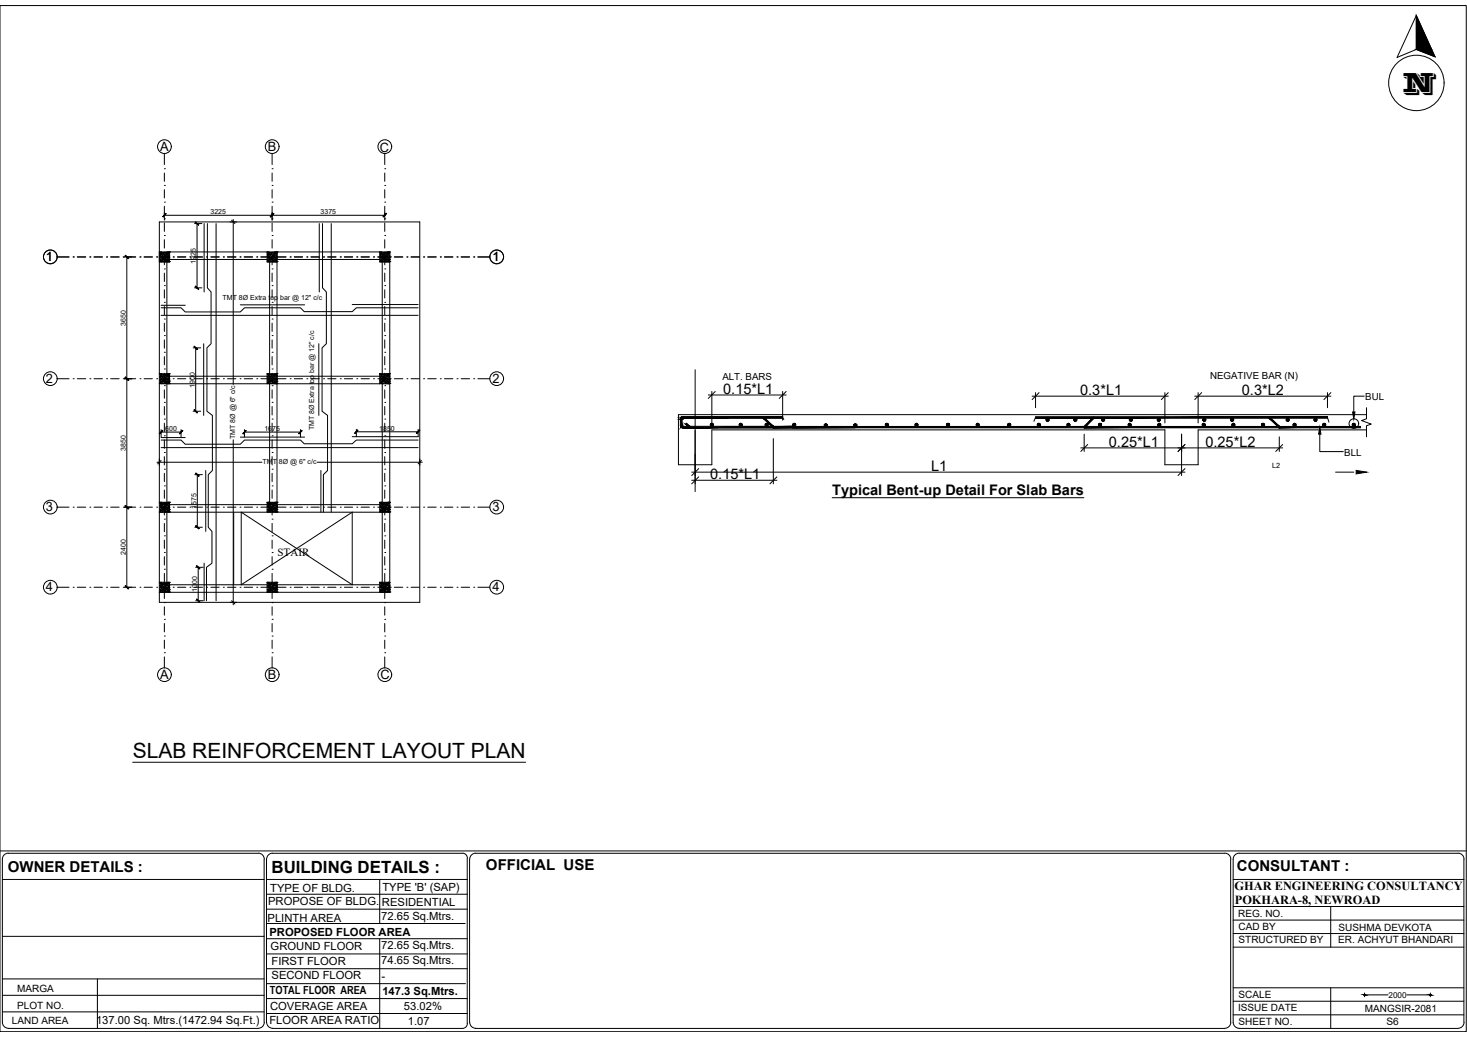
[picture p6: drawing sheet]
<svg xmlns="http://www.w3.org/2000/svg" width="420mm" height="297mm" viewBox="0 0 420 297" stroke-linecap="round" stroke-linejoin="round" font-family="sans-serif">
<defs><g id="words">
<text font-size="8.1" x="401.9" y="26.5">N</text>
<text font-size="6" x="38" y="217.1">SLAB REINFORCEMENT LAYOUT PLAN</text>
<text font-size="4.8" x="77.8" y="249.9">BUILDING DETAILS :</text>
<g font-size="4.3">
<text x="2.2" y="249.7">OWNER DETAILS :</text>
<text x="139.2" y="249.2">OFFICIAL USE</text>
<text x="354.2" y="249.4">CONSULTANT :</text>
</g>
<g font-size="4.2">
<text x="207.1" y="112.8">0.15*L1</text>
<text x="309.4" y="113.1">0.3*L1</text>
<text x="355.7" y="113.1">0.3*L2</text>
<text x="317.6" y="128">0.25*L1</text>
<text x="345.2" y="128">0.25*L2</text>
<text x="203.4" y="137.3">0.15*L1</text>
<text x="266.7" y="135">L1</text>
<text x="238.3" y="141.7">Typical Bent-up Detail For Slab Bars</text>
</g>
<g font-size="3.7">
<text x="45.9" y="43.2">A</text>
<text x="76.7" y="43.2">B</text>
<text x="108.8" y="43.4">C</text>
<text x="13.2" y="74.7">1</text>
<text x="141" y="74.7">1</text>
<text x="13.2" y="109.6">2</text>
<text x="141" y="109.6">2</text>
<text x="13.2" y="146.4">3</text>
<text x="141" y="146.4">3</text>
<text x="13.2" y="169.4">4</text>
<text x="141" y="169.4">4</text>
<text x="45.9" y="194.4">A</text>
<text x="76.7" y="194.4">B</text>
<text x="109" y="194.4">C</text>
</g>
<g font-size="3.5">
<text x="353.6" y="255">GHAR ENGINEERING CONSULTANCY</text>
<text x="353.7" y="258.9">POKHARA-8, NEWROAD</text>
</g>
<g font-size="3.2">
<text x="79.5" y="159.2">STAIR</text>
<text x="77.4" y="255.4">TYPE OF BLDG.</text>
<text x="109.5" y="255.1">TYPE 'B' (SAP)</text>
<text x="76.8" y="259.3">PROPOSE OF BLDG.</text>
<text x="109.2" y="263.6">72.65 Sq.Mtrs.</text>
<text x="109.4" y="259.5">RESIDENTIAL</text>
<text x="76.6" y="264.1">PLINTH AREA</text>
<text x="77.2" y="268.1">PROPOSED FLOOR AREA</text>
<text x="77.5" y="272">GROUND FLOOR</text>
<text x="109.2" y="271.9">72.65 Sq.Mtrs.</text>
<text x="77.8" y="280.5">SECOND FLOOR</text>
<text x="77.8" y="276.4">FIRST FLOOR</text>
<text x="109.2" y="276.3">74.65 Sq.Mtrs.</text>
<text x="109.2" y="280.7">-</text>
<text x="77.3" y="284.6">TOTAL FLOOR AREA</text>
<text x="109.5" y="284.9">147.3 Sq.Mtrs.</text>
<text x="27.5" y="293.3">137.00 Sq. Mtrs.(1472.94 Sq.Ft.)</text>
<text x="77.2" y="293.4">FLOOR AREA RATIO</text>
<text x="77.3" y="289.2">COVERAGE AREA</text>
<text x="115.7" y="289.2">53.02%</text>
<text x="116.8" y="293.7">1.07</text>
</g>
<g font-size="2.9">
<text x="354.6" y="262.7">REG. NO.</text>
<text x="354.7" y="266.4">CAD BY</text>
<text x="383.4" y="266.6">SUSHMA DEVKOTA</text>
<text x="354.8" y="270.1">STRUCTURED BY</text>
<text x="383.3" y="270.2">ER. ACHYUT BHANDARI</text>
<text x="5" y="284.1">MARGA</text>
<text x="354.8" y="285.8">SCALE</text>
<text x="3.4" y="293.4">LAND AREA</text>
<text x="5" y="288.9">PLOT NO.</text>
<text x="354.6" y="289.7">ISSUE DATE</text>
<text x="354.8" y="293.5">SHEET NO.</text>
<text x="390.9" y="289.9">MANGSIR-2081</text>
<text x="397.1" y="293.7">S6</text>
</g>
<g font-size="2.8">
<text x="206.9" y="108.9">ALT. BARS</text>
<text x="346.6" y="108.7">NEGATIVE BAR (N)</text>
<text x="391" y="114.7">BUL</text>
<text x="385" y="130.5">BLL</text>
</g>
<text font-size="2.3" x="397.7" y="285.8">2000</text>
<text font-size="2.1" x="364.3" y="134.1">L2</text>
<g font-size="2">
<text x="60.3" y="61.4">3225</text>
<text x="91.8" y="61.4">3375</text>
<text x="56.1" y="75.6" transform="rotate(-90 56.1 75.6)">1925</text>
<text x="63.8" y="85.9">TMT 8Ø Extra top bar @ 12&quot; c/c</text>
<text x="36.1" y="93.2" transform="rotate(-90 36.1 93.2)">3650</text>
<text x="55.8" y="111" transform="rotate(-90 55.8 111)">1900</text>
<text x="47.3" y="123.5">600</text>
<text x="67.3" y="125.8" transform="rotate(-90 67.3 125.8)">TMT 8Ø @ 6&quot; c/c</text>
<text x="75.7" y="123.5">1675</text>
<text x="90" y="123.3" transform="rotate(-90 90 123.3)">TMT 8Ø Extra top bar @ 12&quot; c/c</text>
<text x="108.6" y="123.4">1850</text>
<text x="36.1" y="129.1" transform="rotate(-90 36.1 129.1)">3850</text>
<text x="75.2" y="132.9">TMT 8Ø @ 6&quot; c/c</text>
<text x="56.3" y="145.8" transform="rotate(-90 56.3 145.8)">1575</text>
<text x="36.1" y="159" transform="rotate(-90 36.1 159)">2400</text>
<text x="56.5" y="169.6" transform="rotate(-90 56.5 169.6)">1000</text>
</g>
</g></defs>
<!-- layer: FRAME -->
<path d="M0 1.6h419.9v293.9h-419.9z" fill="none" stroke="#000" stroke-width=".29"/>
<!-- layer: BLOCK -->
<g fill="none" stroke="#000" stroke-width=".29">
<path d="M405.6 4.4l-5.5 12.1 5.5-2.3M405.6 4.4l5.4 11.8M405.6 4.4v9.8M405.6 14.2l5.5 2.1M403.4 21.4h.1M0 243.7h419.9M.7 251.9h74.9M2.4 244.4h71.6M2.4 244.4a1.71 1.71 0 0 0-1.7 1.7v46.7a1.79 1.79 0 0 0 1.7 1.8l71.6-.1a1.71 1.71 0 0 0 1.7-1.7l-.1-46.7a1.65 1.65 0 0 0-1.6-1.7M76.3 251.9h57.5M76.3 246.1v46.7M76.3 256.1h57.5"/>
<path d="M78.1 244.4h54.3M78.1 244.4a1.71 1.71 0 0 0-1.7 1.7M108.8 251.9v12.6M132.4 244.4a1.42 1.42 0 0 1 1.5 1.4l-.1 47.4M134.5 246.1v46.7M136.2 244.4h214.6M136.2 244.4a1.71 1.71 0 0 0-1.7 1.7M350.8 244.4a1.71 1.71 0 0 1 1.7 1.7v46.7a1.64 1.64 0 0 1-1.7 1.7l-214.7 .1M353.2 251.9h66.1M353.2 259.7h66.1M354.9 244.4h62.7M354.9 244.4a1.71 1.71 0 0 0-1.7 1.7v46.7a1.71 1.71 0 0 0 1.7 1.7"/>
<path d="M381.1 259.7v11.6M417.6 244.4a1.71 1.71 0 0 1 1.7 1.7v46.7a1.64 1.64 0 0 1-1.7 1.7l-62.7 .1M.7 268.2h74.9M76.3 277.5h57.5M76.3 273.2h57.5M76.3 268.9h57.5M76.3 260.4h57.5M76.3 264.5h56.9M108.8 268.9v25.7M353.2 267.4h66.1M353.2 263.6h66.1M353.2 271.3h66.1"/>
<path d="M.7 280.4h74.9M.7 285.1h74.9M.7 289.8h74.9M27.9 280.4v14.2M76.3 290.3h57.5M76.3 286h57.5M76.3 281.8h57M76.4 292.8a1.71 1.71 0 0 0 1.7 1.7M78.1 294.6h54.4M133.9 293.2a1.42 1.42 0 0 1-1.5 1.4M134.5 292.8a1.71 1.71 0 0 0 1.7 1.7M353.2 290.7h66.1"/>
<path d="M353.2 286.8h66.1M353.2 282.9h66.1M381.1 282.9v11.7"/>
<circle cx="405.7" cy="23.8" r="7.9"/>
</g>
<path d="M405.6 4.4l4.4 9.8h-4.4zM405.6 14.2l5.4 2-1-2z" fill="#000" stroke="#000" stroke-width=".29"/>
<!-- layer: MAIN WALL -->
<g fill="none" stroke="#000" stroke-width=".29">
<path d="M45.6 72.2h2.9v2.8h-2.9zM45.7 74.2h.1M45.7 74.8h.1M45.8 72.9h.1M45.8 72.4h.1M45.8 75h.1M45.8 73.7h.1M45.8 73.8h.1M45.8 74.2h.1M45.8 74.6h.1M45.9 72.6h.1M45.9 73h.1"/>
<path d="M45.9 73.4h.1M45.9 73.3h.1M45.9 73.1l-.1 .1zM45.9 72.2h.1M45.9 72.9h.1M45.9 74.2h.1M46 74.6h.1M46 75h.1M46 73.7h.1M46 72.3h.1M46 72.2h.1M46.1 73h.1"/>
<path d="M46.1 74.5h.1M46.1 74.4l-.1 .1zM46.1 74.6h.1M46.1 75h.1M46.1 72.5h.1M46.2 73.6h.1M46.3 73.8h.1M46.2 72.4h.1M46.2 72.8h.1M46.3 72.5h.1M46.3 73.4h.1M46.3 74h.1"/>
<path d="M46.4 73.3h.1M46.4 74.8h.1M46.4 73h.1M46.4 74.5h.1M46.4 74.9h.1M46.4 73.7h.1M46.4 74.4h.1M46.5 73.3h.1M46.5 73.7h.1M46.5 74.1h.1M46.5 74.5h.1M46.6 72.9h.1"/>
<path d="M46.5 72.5h.1M46.5 72.9h.1M46.5 72.4h.1M46.6 74.2h.1M46.6 75h.1M46.7 72.8h.1M46.7 72.3h.1M46.7 73.6h.1M46.7 72.9h.1M46.7 74.4h.1M46.8 73.6h.1M46.8 74.1h.1"/>
<path d="M46.9 74.5h.1M46.9 72.5h.1M47 72.6h.1M47 74.2h.1M47 72.3h.1M47 74.8h.1M47 73.9h.1M47.1 73.6h.1M47.1 74h.1M47.1 74.4h.1M47.1 73h.1M47.1 73.8h.1"/>
<path d="M47.1 73.3h.1zM47.1 72.4h.1M47.1 72.8h.1M47.1 73.2h.1M47.3 73.4h.1M47.2 74h.1M47.2 74.2h.1M47.2 75h.1M47.3 74.4h.1M47.3 72.4h.1M47.3 74.6h.1M47.4 74.8h.1"/>
<path d="M47.4 72.7h.1M47.4 73.1h.1M47.4 73.5h.1M47.4 75h.1M47.5 73.6h.1M47.5 72.8h.1M47.5 74.3h.1M47.6 72.5h.1M47.5 73.5h.1M47.5 72.5h.1M47.6 74.9h.1M47.7 74.8h.1"/>
<path d="M47.7 73.9h.1M47.7 74.3h.1M47.7 74.7h.1M47.7 74.4h.1M47.7 72.7h.1M47.7 73.1h.1M47.7 73.5h.1M47.7 73h.1M47.7 73.8h.1M47.7 72.2h.1M47.8 72.3h.1M47.8 72.2h.1"/>
<path d="M47.8 72.8h.1M47.8 73.1h.1M47.8 72.7v.1M47.9 74.2h.1M47.9 75h.1M47.9 72.4h.1M48 73.9h.1M48 74.3h.1M48 73.7h.1M48 73.6v.1M48 72.2h.1M48.1 74.7h.1"/>
<path d="M48.1 73.6h.1M48.1 73.3h.1M48.1 74.9h.1M48.1 72.6h.1M48.1 74.2h.1M48.2 72.6h.1M48.2 74.5h.1M48.2 72.2h.1M48.3 73h.1M48.3 74.6h.1M48.3 75h.1M48.3 74.9h.1"/>
<path d="M48.3 72.2h-.1M48.3 73.4h.1M48.3 73.8h.1M48.3 74.2h.1M48.3 73.9h.1M48.3 72.2h.1M48.3 72.6h.1M48.3 73.1h.1M48.3 73.6l.2-.1zM48.4 73.6h.1M48.4 74.3h.1M48.5 74.9h.1"/>
<path d="M48.5 72.2h.1M48.5 74.3h.1M76.5 72.2h2.8v2.8h-2.8zM108.8 72.2h2.8v2.8h-2.8zM45.6 107h2.9v2.9h-2.9zM76.5 107h2.8v2.9h-2.8zM108.8 107h2.8v2.9h-2.8zM45.6 143.9h2.9v2.8h-2.9zM76.5 143.9h2.8v2.8h-2.8zM108.8 143.9h2.8v2.8h-2.8zM45.6 166.8h2.9v2.9h-2.9zM76.5 166.8h2.8v2.9h-2.8z"/>
<path d="M108.8 166.8h2.8v2.9h-2.8z"/>
</g>
<!-- layer: furnitures -->
<g fill="none" stroke="#000" stroke-width=".29">
<path d="M45.6 72.2l2.9 2.8M48.5 72.2l-2.9 2.8M76.5 72.2l2.8 2.8M79.3 72.2l-2.8 2.8M108.8 72.2l2.8 2.8M111.6 72.2l-2.8 2.8M45.6 107l2.9 2.9M48.5 107l-2.9 2.9M76.5 107l2.8 2.9M79.3 107l-2.8 2.9M108.8 107l2.8 2.9M111.6 107l-2.8 2.9"/>
<path d="M45.6 143.9l2.9 2.8M48.5 143.9l-2.9 2.8M76.5 143.9l2.8 2.8M79.3 143.9l-2.8 2.8M108.8 143.9l2.8 2.8M111.6 143.9l-2.8 2.8M45.6 166.8l2.9 2.9M48.5 166.8l-2.9 2.9M76.5 166.8l2.8 2.9M79.3 166.8l-2.8 2.9M108.8 166.8l2.8 2.9M111.6 166.8l-2.8 2.9"/>
</g>
<!-- layer: 0 -->
<g fill="none" stroke="#000" stroke-width=".29">
<path d="M45.6 72.2v-8.6h74.6v108.9h-74.6v-2.8M66.3 63.1l1 .9M76.5 74.2h.1M76.5 74.8h.1M76.6 75h.1M76.6 73.7h.1M76.6 72.9h.1M76.6 73.2l.2-.1zM76.7 72.4h.1M76.7 73.8h.1M76.7 74.2h.1M76.7 74.6h.1"/>
<path d="M76.7 72.6h.1M76.7 73h.1M76.7 73.4h.1M76.7 73.3h.1M76.8 72.2h.1M76.8 72.9h.1M76.8 74.7h.1M76.8 75h.1M76.8 74.2h.1M76.8 72.3h.1M76.8 73.7h.1M76.8 74.6v.1"/>
<path d="M76.9 73.7h.1M76.9 74.5h.1M76.9 73h.1M76.9 74.4l-.1 .1zM77 75h.1M77 72.5h.1M77 74.6h.1M77 73.6h.1M77 72.4h.1M77 72.8h.1M77.1 73.4h.1M77.1 73.8h.1"/>
<path d="M77.1 72.5h.1M77.1 74h.1M77.2 73.3h.1M77.2 74.8h.1M77.3 74.5h.1M77.3 74.9h.1M77.3 73h.1M77.3 73.7h.1M77.3 73.3h.1M77.3 74.1h.1M77.3 74.4h-.1M77.3 74.4h.1"/>
<path d="M77.3 72.5h.1M77.3 72.9h.1M77.3 72.4h.1M77.4 75h.1M77.4 74.2h.1M77.5 72.3h.1M77.5 72.8h.1M77.5 73.6h.1M77.6 74.1h.1M77.6 74.4h.1M77.6 72.9h.1M77.6 73.6h.1"/>
<path d="M77.7 74.5h.1M77.7 72.5h.1M77.9 74.2h.1M77.8 72.3h.1M77.8 73.9h.1M77.8 74.8h.1M77.8 72.6h.1M77.9 74h.1M77.9 74.4h.1M77.9 74.8h.1M77.9 73h.1M77.9 73.8h.1"/>
<path d="M77.9 72.8h.1M77.9 73.2h.1M77.9 73.6h.1M78 73.3h.1M78 72.4h.1M78.1 73.4h.1M78.1 74h.1M78.1 75h.1M78.1 74.2h.1M78.1 74.7l.1-.1zM78.1 72.4h.1M78.1 74.5h.1"/>
<path d="M78.1 74.4v.1M78.2 74.8h.1M78.2 72.7h.1M78.2 73.1h.1M78.2 75h.1M78.2 73.5h.1M78.3 73.6h.1M78.3 74.3h.1M78.3 72.5h.1M78.4 73.5h.1M78.4 72.5h.1M78.4 74.9h.1"/>
<path d="M78.4 74.7h.1M78.5 74.3h.1M78.5 74.7h.1M78.5 74.4h.1M78.5 74.8h.1M78.5 73.1h.1M78.5 73.5h.1M78.5 73.9h.1M78.5 72.7h.1M78.5 73h.1M78.5 73.7h.1M78.6 72.3h.1"/>
<path d="M78.6 72.7h.1M78.6 72.2h.1M78.7 72.7h.1M78.7 73.1h.1M78.7 75h.1M78.7 74.2h.1M78.7 72.4h.1M78.8 73.9h.1M78.8 74.3h.1M78.8 73.6h.1M78.9 72.2h.1M78.9 73.6h.1"/>
<path d="M78.9 74.9h.1M78.9 73.3h.1M79 74.7h.1M79 74.2h.1M79 74.6h.1M79 72.6h.1M79 74.5v.1M79.1 74.6h.1M79.1 75h.1M79.1 74.9h.1M79.1 72.2h-.1M79.1 73.8h.1"/>
<path d="M79.1 74.2h.1M79.1 73.4h.1M79.1 73.9h.1M79.1 73l-.1 .1M79.1 73v.1M79.2 72.6h.1M79.2 73.1h.1M79.2 73.4h.1M79.2 73.8h.1M79.2 72.2h.1M79.2 73.6h.1M79.2 74.3h.1"/>
<path d="M79.3 74.9h.1M79.3 72.2h.1M79.3 74.3h.1M108.8 74.2h.1M108.8 74.8h.1M108.9 73.7h.1M108.9 72.9h.1M109 72.4h.1M108.9 74.2h.1M108.9 74.6h.1M108.9 75h.1M109 73h.1"/>
<path d="M109 73.4h.1M109 73.8h.1M109 72.2h.1M109 72.6h.1M109 72.9h.1M109 73.3h.1M109 73.1l-.1 .1zM109.1 74.6h.1M109.1 75h.1M109.1 74.2h.1M109.1 72.3h.1M109.1 72.2h.1"/>
<path d="M109.1 73.7h.1M109.1 74.5h.1M109.1 73h.1M109.2 72.6h.1M109.2 74.4l-.1 .1zM109.2 75h.1M109.2 72.5v.1M109.3 74.6h.1M109.3 73.6h.1M109.3 72.4h.1M109.3 72.8h.1M109.3 73.5h.1"/>
<path d="M109.4 73.8h.1M109.3 72.5h.1M109.4 74h.1M109.4 72.5h.1M109.4 73.3h.1M109.4 74.8h.1M109.5 74.4h.1M109.5 74.9h.1M109.5 73h.1M109.5 73.7h.1M109.6 73.7h.1M109.6 74.1h.1"/>
<path d="M109.6 74.5h.1M109.6 74.4h.1M109.6 72.5h.1M109.6 72.9h.1M109.6 73.3h.1M109.6 72.4h.1M109.7 75h.1M109.7 74.2h.1M109.7 72.3h.1M109.8 72.8h.1M109.8 73.6h.1M109.9 74.1h.1"/>
<path d="M109.9 74.4h.1M109.9 72.9h.1M109.9 73.6h.1M110 72.5h.1M110 74.5h.1M110 72.7h.1M110.1 74.2h.1M110.1 72.3h.1M110.1 73.9h.1M110.1 74.8h.1M110.1 72.6l-.1 .1M110.2 74h.1"/>
<path d="M110.2 74.4h.1M110.2 74.8h.1M110.2 73h.1M110.2 73.8h.1M110.2 72.8h.1M110.2 73.2h.1M110.2 73.6h.1M110.3 73.3h.1M110.2 72.4h.1M110.3 74h.1M110.3 75h.1M110.3 74.2h.1"/>
<path d="M110.3 74.7l.1-.1zM110.3 73.4l.1 .1M110.4 72.4h.1M110.4 74.5h.1M110.4 73.4h-.1M110.4 74.8h.1M110.5 72.7h.1M110.5 73.1h.1M110.5 75h.1M110.5 73.5h.1M110.5 73.6h.1M110.5 74.3h.1"/>
<path d="M110.5 72.8h.1M110.7 72.5h.1M110.6 73.5h.1M110.6 72.5h.1M110.7 74.9h.1M110.7 74.3h.1M110.7 74.7h.1M110.7 74.4h.1M110.7 74.8h.1M110.7 74.7l.1 .1M110.8 73.1h.1M110.8 73.5h.1"/>
<path d="M110.8 73.9h.1M110.8 73h.1M110.8 73.7h.1M110.8 72.2h.1M110.8 72.3h.1M110.8 72.7h.1M110.9 72.8h.1M111 73.1h.1M111 75h.1M111 74.2h.1M111.1 73.9h.1M111 74.3h.1"/>
<path d="M111 72.4h.1M111 73.7h.1M111.1 72.2h.1M111.2 74.9h.1M111.2 74.7h.1M111.2 73.6h.1M111.2 73.3h.1M111.3 72.6h.1M111.3 74.2h.1M111.2 74.6h.1M111.3 73.1h.1M111.3 72.2h.1"/>
<path d="M111.3 75h.1M111.4 73.8h.1M111.4 74.2h.1M111.4 74.6h.1M111.4 73.9h.1M111.4 74.9h.1M111.4 72.6h.1M111.4 73.1h.1M111.4 73.4h.1M111.5 72.2h.1M111.5 73.8h.1M111.5 73.6h.1"/>
<path d="M111.5 74.3h.1M111.6 72.2h.1M111.6 74.3h.1M111.6 74.9h.1M45.7 109.1h.1M45.7 109.7h.1M45.8 107.8h.1M45.8 107.3h.1M45.8 109.8h.1M45.8 108.6h.1M45.8 108.7h.1M45.8 109.1h.1"/>
<path d="M45.8 109.5h.1M45.9 107.5h.1M45.9 107.9h.1M45.9 108.3h.1M45.9 107.9l-.1 .2zM45.9 107.1h.1M45.9 107.8h.1M45.9 109.1h.1M46 109.5h.1M46 109.8h.1M46.1 109.4h.1M46 108.6h.1"/>
<path d="M46 107.2h.1M46 107.1h.1M46.1 107.9h.1M46.1 107.4h.1M46.1 109.5h.1M46.1 109.9h.1M46.2 108.4h.1M46.3 108.7h.1M46.2 107.3h.1M46.2 107.7h.1M46.3 108.4h.1M46.3 107.4h.1"/>
<path d="M46.3 108.9h.1M46.3 107.3h.1M46.4 108.1h.1M46.4 109.7h.1M46.4 107.9h.1M46.4 109.4h.1M46.4 109.8h.1M46.4 108.6h.1M46.4 109.2h.1M46.5 108.2h.1M46.5 108.6h.1M46.5 109h.1"/>
<path d="M46.5 107.8h.1M46.5 107.4h.1M46.5 107.3h.1M46.6 109.1h.1M46.6 107.8v.1M46.6 109.8h.1M46.6 109.9h.1M46.7 107.7h.1M46.7 107.3h.1M46.7 108.5h.1M46.7 109.3h.1M46.7 107.8h.1"/>
<path d="M46.8 108.5h.1M46.8 109h.1M46.9 109.4h.1M46.9 107.4h.1M47 107.5h.1M46.9 109.2h.1M47 107.2h.1M47 108.7h.1M47 109.7h.1M47 109.2h.1M47.1 108.5h.1M47.1 108.9h.1"/>
<path d="M47.1 109.3h.1M47.1 107.9h.1M47.1 108.7h.1M47.1 108.2l.1-.1zM47.1 107.3h.1M47.1 107.7h.1M47.1 108.1h.1M47.3 108.3h.1M47.2 108.9h.1M47.2 109.9h.1M47.2 109.1h.1M47.3 109.3h.1"/>
<path d="M47.3 107.3h.1M47.3 109.5l-.1 .1zM47.4 109.8h.1M47.4 107.6h.1M47.4 108h.1M47.4 109.9h.1M47.4 108.4h.1M47.5 108.5h.1M47.5 109.2h.1M47.5 107.6h.1M47.5 107.4h.1M47.5 108.4h.1"/>
<path d="M47.6 109.8h.1M47.7 108.8h.1M47.7 109.2h.1M47.7 109.6h.1M47.7 109.3h.1M47.7 109.7h.1M47.7 108.6h.1M47.7 107.6h.1M47.7 108h.1M47.7 108.4h.1M47.7 107.9h.1M47.7 107.1h.1"/>
<path d="M47.7 108.7h.1M47.7 109.6v.1M47.8 107.2h.1M47.8 107.1h.1M47.8 107.7h.1M47.8 108h.1M47.8 107.6v.1M47.9 109.9h.1M47.9 109.2h.1M47.9 107.3h.1M48 108.7h.1M48 108.8h.1"/>
<path d="M48 109.2h.1M48 108.6h.1M48 108.5v.1M48 107.1h.1M48.1 109.6h.1M48.1 108.5h.1M48.1 109.8h.1M48.1 108.2h.1M48.1 109h.1M48.1 107.6h.1M48.2 107.5h.1M48.2 109.4h.1"/>
<path d="M48.2 107h.1M48.3 107.9h.1M48.3 109.5h.1M48.3 109.9h.1M48.3 109.8h.1M48.3 108.3h.1M48.3 108.7h.1M48.3 109.1h.1M48.3 107.1h.1M48.3 107.5h.1M48.3 108.4h.2zM48.4 108.5h.1"/>
<path d="M48.4 109.2h.1M48.5 109.8h.1M48.5 107h.1M48.5 109.2h.1M48.5 107v.1M76.5 109.1h.1M76.5 109.7h.1M76.6 109.8h.1M76.6 108.6h.1M76.6 107.8h.1M76.7 107.3h.1M76.7 108.7h.1"/>
<path d="M76.7 109.1h.1M76.7 109.5h.1M76.7 107.5h.1M76.7 107.9h.1M76.7 108.3h.1M76.8 107.1h.1M76.8 107.8h.1M76.8 107.9l-.2 .2zM76.8 109.5h.1M76.8 109.8h.1M76.8 109.1h.1M76.9 109.4h.1"/>
<path d="M76.8 107.2h.1M76.8 108.6h.1M76.9 108.6h.1M76.9 107.9h.1M77 109.9h.1M77 107.4h.1M77 109.5h.1M77 108.4h.1M77 107.3h.1M77 107.7h.1M77.1 108.4h.1M77.1 108.7h.1"/>
<path d="M77.1 107.4h.1M77.1 108.9h.1M77.1 107.3h.1M77.2 108.1h.1M77.2 109.7h.1M77.3 109.4h.1M77.3 109.8h.1M77.3 107.9h.1M77.3 108.6h.1M77.3 108.2h.1M77.3 109h.1M77.3 109.2h.1"/>
<path d="M77.3 107.4h.1M77.3 107.8h.1M77.3 107.3h.1M77.4 109.8h.1M77.4 109.9h.1M77.4 109.1h.1M77.4 107.8v.1M77.5 107.3h.1M77.5 107.7h.1M77.5 108.5h.1M77.6 109h.1M77.6 109.3h.1"/>
<path d="M77.6 107.8h.1M77.6 108.5h.1M77.7 109.4h.1M77.7 107.4h.1M77.8 109.2h.1M77.8 107.2h.1M77.8 108.7h.1M77.8 109.7h.1M77.8 107.5h.1M77.9 109.2h-.1M77.9 108.9h.1M77.9 109.3h.1"/>
<path d="M77.9 109.7h.1M77.9 107.9h.1M77.9 108.7h.1M77.9 107.7h.1M77.9 108.1h.1M77.9 108.5h.1M78 107.3h.1M78 108.3h.1M78.1 108.9h.1M78.1 109.9h.1M78.1 109.1h.1M78.1 107.3h.1"/>
<path d="M78.1 109.4h.1M78.1 109.3v.1M78.2 109.8h.1M78.2 109.5l-.1 .1zM78.2 107.6h.1M78.2 108h.1M78.2 109.9h.1M78.2 108.4h.1M78.3 108.5h.1M78.3 109.2h.1M78.3 107.4h.1M78.4 108.4h.1"/>
<path d="M78.4 107.4h.1M78.4 109.8h.1M78.4 109.7h.1M78.5 109.2h.1M78.5 109.6h.1M78.5 109.3h.1M78.5 109.7h.1M78.5 108h.1M78.5 108.4h.1M78.5 108.8h.1M78.5 107.6h.1M78.5 107.9h.1"/>
<path d="M78.5 108.6h.1M78.5 108.7h.1M78.6 107.2h.1M78.6 107.6h.1M78.6 107.1h.1M78.6 107.7h.1M78.7 108h.1M78.7 109.9h.1M78.7 109.2h.1M78.7 107.3h.1M78.8 108.7h.1M78.8 109.2h.1"/>
<path d="M78.8 108.8h.1M78.8 108.6h.1M78.9 107.1h.1M78.9 108.5h.1M78.9 109.8h.1M78.9 108.2h.1M79 109.6h.1M79 109h.1M79 109.5h.1M79 107.5h.1M79 107.6h.1M79 109.4v.1"/>
<path d="M79.1 107.9h.1M79.1 107h.1M79.1 109.5h.1M79.1 109.9h.1M79.1 109.8h.1M79.1 108.7h.1M79.1 109.1h.1M79.1 108.3h.1M79.2 107.5h.1M79.2 107.9h.1M79.2 108.3h.1M79.2 108.7h.1"/>
<path d="M79.2 107.1h.1M79.2 108.5h.1M79.3 108.4h.1M79.2 109.2h.1M79.3 109.8h.1M79.3 107h.1M79.3 109.2h.1M79.3 107v.1M108.8 109.1h.1M108.8 109.7h.1M108.9 108.6h.1M108.9 107.8h.1"/>
<path d="M109 107.3h.1M108.9 109.1h.1M108.9 109.5h.1M108.9 109.8h.1M109 107.9h.1M109 108.3h.1M109 108.7h.1M109 107.1h.1M109 107.5h.1M109 107.8h.1M109 107.9l-.1 .2zM109 109.5h.1"/>
<path d="M109.1 109.8h.1M109.1 109.1h.1M109.1 109.4l.1-.1zM109.1 107.2h.1M109.1 107.1h.1M109.1 108.6h.1M109.1 109.4h.1M109.1 107.9h.1M109.2 107.5h.1M109.2 109.9h.1M109.2 107.4v.1M109.3 109.5h.1"/>
<path d="M109.3 108.4h.1M109.3 107.3h.1M109.3 107.7h.1M109.4 108.4h.1M109.4 108.7h.1M109.3 107.4h.1M109.4 108.9h.1M109.4 107.3h.1M109.4 108.1h.1M109.4 109.7h.1M109.5 109.8h.1M109.5 107.9h.1"/>
<path d="M109.5 108.6h.1M109.6 108.6h.1M109.6 109h.1M109.6 109.4h.1M109.6 109.2h.1M109.6 107.4h.1M109.6 107.8h.1M109.6 108.2h.1M109.6 107.3h.1M109.6 107.8v.1M109.7 109.8h.1M109.7 109.9h.1"/>
<path d="M109.7 109.1h.1M109.7 107.3h.1M109.8 107.7h.1M109.8 108.5h.1M109.9 109h.1M109.9 109.3h.1M109.9 107.8h.1M109.9 108.5h.1M110 107.4h.1M110 109.4h.1M110 107.6h.1M110 109.2h.1"/>
<path d="M110.1 107.2h.1M110.1 108.7h.1M110.1 109.7h.1M110.1 107.5v.1M110.2 108.9h.1M110.2 109.3h.1M110.2 109.7h.1M110.2 107.9h.1M110.2 108.7h.1M110.2 107.7h.1M110.2 108.1h.1M110.2 108.5h.1"/>
<path d="M110.2 107.3h.1M110.3 108.1h.1M110.3 108.9h.1M110.3 109.9h.1M110.3 109.1h.1M110.3 108.3l.1 .1M110.4 109.3h.1M110.4 107.3h.1M110.4 108.3h-.1M110.4 109.8h.1M110.4 109.5l-.1 .1zM110.5 107.6h.1"/>
<path d="M110.5 108h.1M110.5 109.9h.1M110.5 108.4h.1M110.5 108.5h.1M110.5 109.2h.1M110.7 107.4h.1M110.6 108.4h.1M110.6 107.4h.1M110.7 109.8h.1M110.7 109.2h.1M110.7 109.6h.1M110.7 109.3h.1"/>
<path d="M110.7 109.7h.1M110.8 108h.1M110.8 108.4h.1M110.8 108.8h.1M110.8 107.9h.1M110.8 108.6h.1M110.8 107.1h.1M110.8 108.7h.1M110.8 109.6v.1M110.8 107.2h.1M110.8 107.6h.1M110.9 107.7h.1"/>
<path d="M111 108h.1M111 109.9h.1M111 109.2h.1M111.1 108.7h.1M111 107.3h.1M111.1 108.8h.1M111 108.6h.1M111.1 107.1h.1M111.2 109.8h.1M111.2 109.6h.1M111.2 108.5h.1M111.2 108.2h.1"/>
<path d="M111.3 107.5h.1M111.3 109h.1M111.3 107.6h.1M111.2 109.5h.1M111.4 107.9h.1M111.3 107h.1M111.3 109.9h.1M111.4 108.7h.1M111.4 109.1h.1M111.4 109.5h.1M111.4 109.8h.1M111.4 107.5h.1"/>
<path d="M111.4 108.3h.1M111.5 107.1h.1M111.5 108.7h.1M111.5 108.5h.1M111.5 109.2h.1M111.5 108.4h.1M111.6 107h.1M111.6 109.2h.1M111.6 107v.1M111.6 109.8h.1M46.1 131.9l-.9 1M120.7 131.9l-.9 1"/>
<path d="M45.7 145.9h.1M45.7 146.5h.1M45.8 144.6h.1M45.8 144.1h.1M45.8 146.7h.1M45.8 145.4h.1M45.9 144.8h.1M45.8 145.5h.1M45.8 145.9h.1M45.8 146.2h.1M45.9 144.3h.1M45.9 144.7h.1"/>
<path d="M45.9 145.1h.1M45.9 145h.1M45.9 143.9h.1M45.9 144.6h.1M45.9 145.9h.1M46 146.3h.1M46 146.6h.1M46 145.4h.1M46 144h.1M46 143.9h.1M46.1 146.2h.1M46.1 144.7h.1"/>
<path d="M46.1 144.3h.1M46.1 146.1h.1M46.1 146.3h.1M46.1 146.7h.1M46.2 145.3h.1M46.2 145.5h.1M46.2 144.1h.1M46.2 144.6h.1M46.3 144.2h.1M46.3 145.5h.1M46.3 145.1h.1M46.3 145.7h.1"/>
<path d="M46.4 145h.1M46.4 146.5h.1M46.4 144.6h.1M46.4 146.2h.1M46.4 146.6h.1M46.4 145.4h.1M46.5 146.1h.1M46.5 145h.1M46.5 145.4h.1M46.5 145.8h.1M46.5 146.2h.1M46.6 144.6h.1"/>
<path d="M46.5 144.2h.1M46.5 144.6h.1M46.5 144.1h.1M46.6 145.9h.1M46.6 146.6h.1M46.7 144.5h.1M46.7 144h.1M46.7 145.3h.1M46.7 146.1h.1M46.7 144.6h.1M46.8 145.3h.1M46.8 145.8h.1"/>
<path d="M46.9 146.2h.1M46.9 144.2h.1M47 144.3h.1M47 146h.1M47 144h.1M47 145.6h.1M47 146.5h.1M47.1 145.3h.1M47.1 145.7h.1M47.1 146.1h.1M47.1 144.7h.1M47.1 145.4h.1"/>
<path d="M47.1 144.1h.1M47.1 144.5h.1M47.1 144.9h.1M47.2 144.9l-.1 .2zM47.3 145.1h.1M47.2 145.7h.1M47.2 146.7h.1M47.2 145.9h.1M47.3 146.3h.1M47.3 144.1h.1M47.3 146.1h.1M47.4 146.5h.1"/>
<path d="M47.4 144.4h.1M47.4 144.8h.1M47.4 146.7h.1M47.4 145.2h.1M47.5 145.3h.1M47.5 146h.1M47.5 144.5h.1M47.6 144.2h.1M47.5 145.2h.1M47.5 144.2h.1M47.6 146.5h.1M47.7 145.6h.1"/>
<path d="M47.7 146h.1M47.7 146.4h.1M47.7 146.1h.1M47.7 146.5h.1M47.7 145.4h.1M47.7 144.4h.1M47.7 144.8h.1M47.7 145.2h.1M47.7 144.3h.1M47.7 144.7h.1M47.7 143.9h.1M47.7 145.5h.1"/>
<path d="M47.7 146.4v.1M47.8 144h.1M47.8 143.9h.1M47.8 144.5h.1M47.8 144.8h.1M47.8 144.4v.1M47.9 146.7h.1M47.9 146h.1M47.9 144.1h.1M48 145.6h.1M48 146h.1M48 145.3v.1"/>
<path d="M48 143.9h.1M48.1 146.5h.1M48.1 145.4h.1M48.1 145.1h.1M48.1 145.9h.1M48.1 144.3h.1M48.2 146.2h.1M48.2 144.3h.1M48.2 143.9h.1M48.3 144.7h.1M48.3 146.3h.1M48.3 146.7h.1"/>
<path d="M48.3 146.6h.1M48.3 145.1h.1M48.3 145.5h.1M48.3 145.9h.1M48.3 145.6h.1M48.3 143.9h.1M48.3 144.3h.1M48.3 145.2l.2-.1zM48.4 145.3h.1M48.4 146h.1M48.5 146.6h.1M48.5 143.9h.1"/>
<path d="M48.5 146h.1M76.5 145.9h.1M76.5 146.5h.1M76.6 146.7h.1M76.6 145.4h.1M76.6 144.6h.1M76.6 144.9l.2-.1zM76.6 144.1h.1M76.7 145.5h.1M76.7 145.9h.1M76.7 146.2h.1M76.7 144.3h.1"/>
<path d="M76.7 144.7h.1M76.7 145.1h.1M76.7 145h.1M76.8 143.9h.1M76.8 144.6h.1M76.8 146.3h.1M76.8 146.6h.1M76.8 145.9h.1M76.9 146.1h.1M76.8 144h.1M76.8 145.4h.1M76.9 145.4h.1"/>
<path d="M76.9 146.2h.1M76.9 144.7h.1M77 144.3h.1M77 146.7h.1M77 146.3h.1M77 145.3h.1M77 144.1h.1M77 144.6h.1M77 145.5h.1M77.1 144.2h.1M77.1 145.7h.1M77.1 145.1h.1"/>
<path d="M77.1 145.5h.1M77.2 145h.1M77.2 146.5h.1M77.3 146.2h.1M77.3 146.6h.1M77.3 144.6h.1M77.3 145.4h.1M77.3 145h.1M77.3 145.8h.1M77.3 146h.1M77.3 144.2h.1M77.3 144.1h.1"/>
<path d="M77.4 146.6h.1M77.4 145.9h.1M77.5 144h.1M77.5 144.5h.1M77.5 145.3h.1M77.6 145.8h.1M77.6 146.1h.1M77.6 144.6h.1M77.6 145.3h.1M77.7 146.2h.1M77.7 144.2h.1M77.9 146h.1"/>
<path d="M77.8 144h.1M77.8 145.6h.1M77.8 146.5h.1M77.8 144.3h.1M77.9 145.7h.1M77.9 146.1h.1M77.9 146.5h.1M77.9 144.7h.1M77.9 145.4h.1M77.9 144.5h.1M77.9 144.9h.1M77.9 145.3h.1"/>
<path d="M78 144.1h.1M78.1 145.1h.1M78 144.9l-.1 .2zM78.1 145.7h.1M78.1 146.7h.1M78.1 145.9h.1M78.1 146.4l.1-.1zM78.1 144.1h.1M78.1 146.2h.1M78.1 146.1v.1M78.2 146.5h.1M78.2 144.4h.1"/>
<path d="M78.2 144.8h.1M78.2 146.7h.1M78.2 145.2h.1M78.3 145.3h.1M78.3 146h.1M78.3 144.5h.1M78.4 144.2h.1M78.4 145.2h.1M78.4 146.5h.1M78.5 146h.1M78.5 146.4h.1M78.5 146.1h.1"/>
<path d="M78.5 146.5h.1M78.5 144.8h.1M78.5 145.2h.1M78.5 145.6h.1M78.5 144.3h.1M78.5 144.7h.1M78.5 145.4h.1M78.5 145.5h.1M78.6 144h.1M78.6 144.4h.1M78.6 143.9h.1M78.6 144.5h.1"/>
<path d="M78.7 144.8h.1M78.7 146.7h.1M78.7 146h.1M78.7 144.1h.1M78.8 145.6h.1M78.8 146h.1M78.8 145.4h.1M78.8 145.3l.1 .1M78.9 143.9h.1M78.9 145.4h.1M78.9 146.5h.1M78.9 145.1h.1"/>
<path d="M79 146.5h.1M79 145.9h.1M79 146.2v.1M79 144.3h.1M79 143.9h.1M79.1 144.7h.1M79.1 146.3h.1M79.1 146.7h.1M79.1 146.6h.1M79.1 145.5h.1M79.1 145.9h.1M79.1 145.1h.1"/>
<path d="M79.1 145.6h.1M79.2 144.3h.1M79.2 144.7h.1M79.2 145.1h.1M79.2 145.5h.1M79.2 143.9h.1M79.2 145.3h.1M79.2 146h.1M79.3 145.1h.1M79.3 146.6h.1M79.3 143.9h.1M79.3 146h.1"/>
<path d="M108.8 145.9h.1M108.8 146.5h.1M108.9 145.4h.1M108.9 144.6h.1M108.9 144.1h.1M108.9 145.9h.1M108.9 146.2h.1M108.9 146.7h.1M109 144.7h.1M109 145.1h.1M109 145.5h.1M109 143.9h.1"/>
<path d="M109 144.3h.1M109 144.6h.1M109 145h.1M109 144.8h.1M109.1 146.3h.1M109.1 146.6h.1M109.1 145.9h.1M109.1 146.2l.1-.1zM109.1 144h.1M109.1 143.9h.1M109.1 145.4h.1M109.1 146.2h.1"/>
<path d="M109.1 144.7h.1M109.2 146.7h.1M109.2 144.3h.1M109.3 146.3h.1M109.3 145.3h.1M109.3 144.1h.1M109.3 144.6h.1M109.3 145.5h.1M109.3 144.2h.1M109.4 145.7h.1M109.4 144.2h.1M109.4 145.1h.1"/>
<path d="M109.4 145h.1M109.4 146.5h.1M109.5 146.6h.1M109.5 144.6h.1M109.5 145.4h.1M109.6 145.4h.1M109.6 145.8h.1M109.6 146.2h.1M109.6 146.1h.1M109.6 144.2h.1M109.6 144.6h.1M109.6 145h.1"/>
<path d="M109.6 144.1h.1M109.7 146.6h.1M109.7 145.9h.1M109.7 144h.1M109.8 144.5h.1M109.8 145.3h.1M109.9 145.8h.1M109.9 146.1h.1M109.9 144.6h.1M109.9 145.3h.1M110 144.2h.1M110 146.2h.1"/>
<path d="M110 144.4h.1M110.1 146h.1M110.1 144h.1M110.1 145.6h.1M110.1 146.5h.1M110.1 144.3v.1M110.2 145.7h.1M110.2 146.1h.1M110.2 146.5h.1M110.2 144.7h.1M110.2 145.4h.1M110.2 144.5h.1"/>
<path d="M110.2 144.9h.1M110.2 145.3h.1M110.2 144.1h.1M110.3 144.9l-.1 .2zM110.3 145.7h.1M110.3 146.7h.1M110.3 145.9h.1M110.3 146.4l.1-.1zM110.3 145.1h.1M110.4 144.1h.1M110.4 146.1h.1M110.4 145.1h-.1"/>
<path d="M110.4 146.5h.1M110.5 144.4h.1M110.5 144.8h.1M110.5 146.7h.1M110.5 145.2h.1M110.5 145.3h.1M110.5 146h.1M110.5 144.5h.1M110.7 144.2h.1M110.6 145.2h.1M110.6 144.2h.1M110.7 146.5h.1"/>
<path d="M110.7 146h.1M110.7 146.4h.1M110.7 146.1h.1M110.8 144.8h.1M110.8 145.2h.1M110.8 145.6h.1M110.8 144.7h.1M110.8 145.4h.1M110.8 143.9h.1M110.8 145.5h.1M110.8 146.4v.1M110.8 144h.1"/>
<path d="M110.8 144.4h.1M110.8 144.3h.1M110.9 144.5h.1M111 144.8h.1M111 146.7h.1M111 146h.1M111.1 145.6h.1M111 144.1h.1M111 145.4h.1M111.1 145.3l-.1 .1M111.1 143.9h.1M111.2 146.5h.1"/>
<path d="M111.2 145.4h.1M111.2 145.1h.1M111.3 146.2h.1M111.3 144.3h.1M111.3 145.9h.1M111.4 144.7h.1M111.3 143.9h.1M111.3 146.7h.1M111.4 145.5h.1M111.4 145.9h.1M111.4 146.3h.1M111.4 145.6h.1"/>
<path d="M111.4 146.6h.1M111.4 144.3h.1M111.4 145.1h.1M111.5 143.9h.1M111.5 145.5h.1M111.5 145.3h.1M111.5 146h.1M111.5 145.1h.1M111.6 143.9h.1M111.6 146h.1M111.6 146.6h.1M45.7 168.9h.1"/>
<path d="M45.7 169.4h.1M45.8 167.6h.1M45.8 167.1h.1M45.8 169.6h.1M45.8 168.3h.1M45.9 167.7h.1M45.8 168.4h.1M45.8 168.8h.1M45.8 169.2h.1M45.9 167.2h.1M45.9 167.6h.1M45.9 168h.1"/>
<path d="M45.9 166.8h.1M45.9 167.5h.1M45.9 168.8h.1M46 169.3h.1M46 169.6h.1M46 168.4h.1M46 166.9h.1M46 168.3h.1M46 166.8h.1M46.1 169.1h.1M46.1 167.6h.1M46.1 167.2h.1"/>
<path d="M46.1 169.2h.1M46.1 169.7h.1M46.2 168.2h.1M46.3 168.4h.1M46.2 167.1h.1M46.2 167.5h.1M46.3 167.1h.1M46.3 168.1h.1M46.3 168.6h.1M46.4 167.9h.1M46.4 169.4h.1M46.4 167.6h.1"/>
<path d="M46.4 169.1h.1M46.4 169.5h.1M46.4 169h.1M46.5 167.9h.1M46.5 168.3h.1M46.5 168.7h.1M46.5 169.2h.1M46.6 167.5h.1M46.5 167.1h.1M46.5 167.5h.1M46.5 167h.1M46.6 168.9h.1"/>
<path d="M46.6 169.6h.1M46.7 167.4h.1M46.7 167h.1M46.7 168.2h.1M46.7 169h.1M46.7 167.5h.1M46.8 168.3h.1M46.8 168.7h.1M46.8 168.2h.1M46.9 169.1h.1M46.9 167.2h.1M47 167.2h.1"/>
<path d="M47 168.9h.1M47 166.9h.1M47 168.5h.1M47 169.5h.1M47 169.4h.1M47.1 168.2h.1M47.1 168.6h.1M47.1 169h.1M47.1 167.6h.1M47.1 168.4h.1M47.1 167h.1M47.1 167.5h.1"/>
<path d="M47.1 167.8h.1M47.2 168.2h.1M47.2 168.2h-.1M47.2 167.9l-.1 .1zM47.3 168h.1M47.2 168.6h.1M47.2 169.7h.1M47.2 168.9h.1M47.3 169.3h.1M47.3 167h.1M47.3 169.1h.1M47.4 169.5h.1"/>
<path d="M47.4 167.3h.1M47.4 167.8h.1M47.4 169.6h.1M47.4 168.1h.1M47.5 168.3h.1M47.5 168.9h.1M47.5 167.4h.1M47.6 167.2h.1M47.5 168.2h.1M47.5 167.2h.1M47.6 169.5h.1M47.7 168.6h.1"/>
<path d="M47.7 168.9h.1M47.7 169.4h.1M47.7 169h.1M47.7 168.4h.1M47.7 167.4h.1M47.7 167.8h.1M47.7 168.2h.1M47.7 167.3h.1M47.7 167.7h.1M47.7 166.9h.1M47.8 166.9h.1M47.8 167.4h.1"/>
<path d="M47.8 167.7h.1M47.8 167.3v.1M47.9 169.7h.1M47.9 168.9h.1M47.9 167h.1M47.9 168.5h.1M48 168.6h.1M48 169h.1M48 168.3h.1M48 168.2v.1M48 166.8h.1M48.1 169.4h.1"/>
<path d="M48.1 168.3h.1M48.1 169.5h.1M48.1 168h.1M48.1 168.8h.1M48.1 167.3h.1M48.2 167.2h.1M48.2 169.1h.1M48.2 166.8h.1M48.3 167.6h.1M48.3 169.3h.1M48.3 169.7h.1M48.3 169.5h.1"/>
<path d="M48.3 168h.1M48.3 168.5h.1M48.3 168.9h.1M48.3 168.1h.1M48.3 166.9h.1M48.3 167.3h.1M48.3 167.7h.1M48.3 168.4h.1M48.3 168.2l.2-.1zM48.4 168.3h.1M48.4 168.9h.1M48.5 169.6h.1"/>
<path d="M48.5 166.8h.1M48.5 168.9h.1M66.3 172.1l1 .9M76.5 168.9h.1M76.5 169.4h.1M76.6 169.6h.1M76.6 168.3h.1M76.6 167.6h.1M76.6 167.8l.2-.1zM76.6 167.1h.1M76.7 168.4h.1M76.7 168.8h.1"/>
<path d="M76.7 169.2h.1M76.7 167.2h.1M76.7 167.6h.1M76.7 168h.1M76.8 166.8h.1M76.8 167.5h.1M76.8 169.3v.1M76.8 169.6h.1M76.8 168.8h.1M76.9 169.1h.1M76.8 166.9h.1M76.8 168.3h.1"/>
<path d="M76.8 169.3h.1M76.9 168.4h.1M76.9 167.6h.1M77 167.2h.1M77 169.7h.1M77 169.2h.1M77 168.2h.1M77 167.1h.1M77 167.5h.1M77.1 168.1h.1M77.1 168.4h.1M77.1 167.1h.1"/>
<path d="M77.1 168.6h.1M77.2 167.9h.1M77.2 169.4h.1M77.3 169h.1M77.3 169.1h.1M77.3 169.5h.1M77.3 167.6h.1M77.3 168.3h.1M77.3 167.9h.1M77.3 168.7h.1M77.3 169.2h.1M77.3 167.1h.1"/>
<path d="M77.3 167.5h.1M77.3 167h.1M77.4 169.6h.1M77.4 168.9h.1M77.5 167h.1M77.5 167.4h.1M77.5 168.2h.1M77.6 168.7h.1M77.6 169h.1M77.6 167.5h.1M77.6 168.3h.1M77.6 168.2h.1"/>
<path d="M77.7 169.1h.1M77.7 167.2h.1M77.9 168.9h.1M77.8 166.9h.1M77.8 168.5h.1M77.8 169.5h.1M77.8 167.2h.1M77.9 168.6h.1M77.9 169h.1M77.9 169.4h.1M77.9 167.6h.1M77.9 168.4h.1"/>
<path d="M77.9 167.5h.1M77.9 167.8h.1M77.9 168.2h.1M78 167h.1M78 168.2h.1M78.1 168h.1M78 167.9l-.1 .1zM78.1 168.6h.1M78.1 169.7h.1M78.1 168.9h.1M78.1 169.4l.1-.1zM78.1 167h.1"/>
<path d="M78.1 169.1h.1M78.2 169.5h.1M78.2 167.3h.1M78.2 167.8h.1M78.2 169.6h.1M78.2 168.1h.1M78.3 168.3h.1M78.3 168.9h.1M78.3 167.4h.1M78.3 167.2h.1M78.4 168.2h.1M78.4 167.2h.1"/>
<path d="M78.5 169.4h.1M78.5 168.9h.1M78.5 169h.1M78.5 167.8h.1M78.5 168.2h.1M78.5 168.6h.1M78.5 167.3h.1M78.5 167.7h.1M78.5 168.4h.1M78.6 166.9h.1M78.6 167.4h.1M78.7 167.7h.1"/>
<path d="M78.7 169.7h.1M78.7 168.9h.1M78.7 167h.1M78.7 168.5h.1M78.8 169h.1M78.8 168.6h.1M78.8 168.3h.1M78.9 166.8h.1M78.9 168.3h.1M78.9 169.5h.1M78.9 168h.1M79 169.4h.1"/>
<path d="M79 168.8h.1M79 169.2h.1M79 167.2h.1M79 169.1v.1M79.1 167.6h.1M79.1 166.8h.1M79.1 169.3h.1M79.1 169.7h.1M79.1 169.5h.1M79.1 168.5h.1M79.1 168.9h.1M79.1 168.1h.1"/>
<path d="M79.2 167.3h.1M79.2 167.7h.1M79.2 168h.1M79.2 168.4h.1M79.2 166.9h.1M79.2 168.3h.1M79.3 168.1h.1M79.2 168.9h.1M79.3 169.6h.1M79.3 166.8h.1M79.3 168.9h.1M108.8 168.9h.1"/>
<path d="M108.8 169.4h.1M108.9 168.3h.1M108.9 167.6h.1M108.9 167.1h.1M108.9 168.8h.1M108.9 169.2h.1M108.9 169.6h.1M109 167.6h.1M109 168h.1M109 168.4h.1M109 166.8h.1M109 167.2h.1"/>
<path d="M109 167.5h.1M109 167.7h.1M109.1 169.3h.1M109.1 169.6h.1M109.1 168.8h.1M109.1 169.1h.1zM109.1 166.9h.1M109.1 168.3h.1M109.1 166.8h.1M109.1 168.4h.1M109.1 169.1h.1M109.1 167.6h.1"/>
<path d="M109.2 167.2h.1M109.2 169.7h.1M109.3 169.2h.1M109.3 168.2h.1M109.3 167.1h.1M109.3 167.5h.1M109.4 168.1h.1M109.4 168.4h.1M109.4 168.6h.1M109.4 167.1h.1M109.4 167.9h.1M109.4 169.4h.1"/>
<path d="M109.5 169.5h.1M109.5 167.6h.1M109.6 168.3h.1M109.6 168.7h.1M109.6 169.1h.1M109.6 169.2h.1M109.6 169h.1M109.6 167.1h.1M109.6 167.5h.1M109.6 167.9h.1M109.6 167h.1M109.6 167.6h.1"/>
<path d="M109.7 169.6h.1M109.7 168.9h.1M109.7 167h.1M109.8 167.4h.1M109.8 168.2h.1M109.9 168.7h.1M109.9 169h.1M109.9 167.5h.1M109.9 168.3h.1M109.9 168.2h.1M110 167.2h.1M110 169.1h.1"/>
<path d="M110 167.3h.1M110.1 168.9h.1M110.1 166.9h.1M110.1 168.5h.1M110.1 169.5h.1M110.1 167.2v.1M110.2 168.6h.1M110.2 169h.1M110.2 169.4h.1M110.2 167.6h.1M110.2 168.4h.1M110.2 167.5h.1"/>
<path d="M110.2 167.8h.1M110.2 168.2h.1M110.2 167h.1M110.3 167.9l-.1 .1zM110.3 168.6h.1M110.3 169.7h.1M110.3 168.9h.1M110.3 169.4l.1-.1zM110.4 168h.1M110.4 167h.1M110.4 169.1h.1M110.4 169.5h.1"/>
<path d="M110.5 167.3h.1M110.5 167.8h.1M110.5 169.6h.1M110.5 168.1h.1M110.5 168.3h.1M110.5 168.9h.1M110.5 167.4h.1M110.7 167.2h.1M110.6 168.2h.1M110.6 167.2h.1M110.7 169.5h.1M110.7 168.9h.1"/>
<path d="M110.7 169.4h.1M110.7 169h.1M110.8 167.8h.1M110.8 168.2h.1M110.8 168.6h.1M110.8 167.7h.1M110.8 168.4h.1M110.8 166.9h.1M110.8 169.4h.1M110.8 167.4h.1M110.8 167.3h.1M110.9 167.4h.1"/>
<path d="M111 167.7h.1M111 169.7h.1M111 168.9h.1M111 168.5h.1M111 169h.1M111 167h.1M111.1 168.6h.1M111 168.3h.1M111.1 166.8h.1M111.2 169.5h.1M111.2 169.4h.1M111.2 168.3h.1"/>
<path d="M111.2 168h.1M111.3 167.2h.1M111.3 168.8h.1M111.2 169.2h.1M111.4 167.7h.1M111.3 166.8h.1M111.3 169.7h.1M111.4 168.5h.1M111.4 168.9h.1M111.4 169.3h.1M111.4 168.1h.1M111.4 169.5h.1"/>
<path d="M111.4 167.3h.1M111.4 168h.1M111.5 166.9h.1M111.5 168.4h.1M111.5 168.3h.1M111.5 168.9h.1M111.5 168.1h.1M111.6 168.9h.1M111.6 166.8h.1M111.6 169.6h.1M390.7 285h.3M390.8 284.4v1.1"/>
<path d="M409.5 285h.3M409.7 284.4v1.1"/>
<circle cx="390.8" cy="285" r=".11"/>
<circle cx="409.7" cy="285" r=".11"/>
</g>
<!-- layer: CEN -->
<g fill="none" stroke="#000" stroke-width=".29">
<path d="M47.1 48.3h.1M47.1 53.1h.1M47.1 57.9h.1M47.1 44v3.1M47.1 49.6v2.3M47.1 54.3v2.4M47.1 59.1v2.4M77.9 48.3h.1M77.9 53.1h.1M77.9 57.9h.1M77.9 44v3.1M77.9 49.6v2.3"/>
<path d="M77.9 54.3v2.4M77.9 59.1v2.4M110.2 48.3h.1M110.2 53.1h.1M110.2 57.9h.1M110.2 44v3.1M110.2 49.6v2.3M110.2 54.3v2.4M110.2 59.1v2.4M16.3 73.6h3.5M21 73.6h.1M22.1 73.6h2.5"/>
<path d="M25.7 73.6h.1M26.9 73.6h2.4M30.5 73.6h.1M31.7 73.6h2.4M35.3 73.6h.1M36.5 73.6h2.4M40.1 73.6h.1M41.3 73.6h2.3M44.9 73.6h.1M46.1 73.6h2.3M47.1 62.7h.1M47.1 67.5h.1"/>
<path d="M47.1 72.2h.1M47.1 77h.1M47.1 63.9v2.4M47.1 68.7v2.4M47.1 73.4v2.4M47.1 78.2v2.4M49.6 73.6h.1M50.8 73.6h2.4M54.4 73.6h.1M55.6 73.6h2.4M59.2 73.6h.1M60.4 73.6h2.4"/>
<path d="M64 73.6h.1M65.2 73.6h2.4M68.7 73.6h.1M69.9 73.6h2.4M73.5 73.6h.1M74.7 73.6h2.4M77.9 62.7h.1M77.9 67.5h.1M77.9 72.2h.1M77.9 77h.1M77.9 63.9v2.4M77.9 68.7v2.4"/>
<path d="M77.9 73.4v2.4M77.9 78.2v2.4M78.3 73.6h.1M79.5 73.6h2.4M83.1 73.6h.1M84.3 73.6h2.4M87.9 73.6h.1M89.1 73.6h2.3M92.7 73.6h.1M93.9 73.6h2.3M97.5 73.6h.1M98.6 73.6h2.4"/>
<path d="M102.2 73.6h.1M103.4 73.6h2.4M107 73.6h.1M108.2 73.6h2.4M110.2 62.7h.1M110.2 67.5h.1M110.2 72.2h.1M110.2 77h.1M110.2 63.9v2.4M110.2 68.7v2.4M110.2 73.4v2.4M110.2 78.2v2.4"/>
<path d="M111.8 73.6h.1M112.9 73.6h2.5M116.5 73.6h.1M117.7 73.6h2.4M121.3 73.6h.1M122.5 73.6h2.4M126.1 73.6h.1M127.3 73.6h2.4M130.9 73.6h.1M132.1 73.6h2.4M135.7 73.6h.1M136.9 73.6h3.4"/>
<path d="M47.1 81.8h.1M47.1 86.6h.1M47.1 91.4h.1M47.1 96.1h.1M47.1 83v2.4M47.1 87.8v2.4M47.1 92.6v2.3M47.1 97.4v2.3M77.9 81.8h.1M77.9 86.6h.1M77.9 91.4h.1M77.9 96.1h.1"/>
<path d="M77.9 83v2.4M77.9 87.8v2.4M77.9 92.6v2.3M77.9 97.4v2.3M110.2 81.8h.1M110.2 86.6h.1M110.2 91.4h.1M110.2 96.1h.1M110.2 83v2.4M110.2 87.8v2.4M110.2 92.6v2.3M110.2 97.4v2.3"/>
<path d="M16.3 108.5h3.5M21 108.5h.1M22.1 108.5h2.5M25.7 108.5h.1M26.9 108.5h2.4M30.5 108.5h.1M31.7 108.5h2.4M35.3 108.5h.1M36.5 108.5h2.4M40.1 108.5h.1M41.3 108.5h2.3M44.9 108.5h.1"/>
<path d="M46.1 108.5h2.3M47.1 100.9h.1M47.1 105.7h.1M47.1 110.5h.1M47.1 115.3h.1M47.1 102.1v2.4M47.1 106.9v2.4M47.1 111.7v2.4M47.1 116.4v2.5M49.6 108.5h.1M50.8 108.5h2.4M54.4 108.5h.1"/>
<path d="M55.6 108.5h2.4M59.2 108.5h.1M60.4 108.5h2.4M64 108.5h.1M65.2 108.5h2.4M68.7 108.5h.1M69.9 108.5h2.4M73.5 108.5h.1M74.7 108.5h2.4M77.9 100.9h.1M77.9 105.7h.1M77.9 110.5h.1"/>
<path d="M77.9 115.3h.1M77.9 102.1v2.4M77.9 106.9v2.4M77.9 111.7v2.4M77.9 116.4v2.5M78.3 108.5h.1M79.5 108.5h2.4M83.1 108.5h.1M84.3 108.5h2.4M87.9 108.5h.1M89.1 108.5h2.3M92.7 108.5h.1"/>
<path d="M93.9 108.5h2.3M97.5 108.5h.1M98.6 108.5h2.4M102.2 108.5h.1M103.4 108.5h2.4M107 108.5h.1M108.2 108.5h2.4M110.2 100.9h.1M110.2 105.7h.1M110.2 110.5h.1M110.2 115.3h.1M110.2 102.1v2.4"/>
<path d="M110.2 106.9v2.4M110.2 111.7v2.4M110.2 116.4v2.5M111.8 108.5h.1M112.9 108.5h2.5M116.5 108.5h.1M117.7 108.5h2.4M121.3 108.5h.1M122.5 108.5h2.4M126.1 108.5h.1M127.3 108.5h2.4M130.9 108.5h.1"/>
<path d="M132.1 108.5h2.4M135.7 108.5h.1M136.9 108.5h3.4M47.1 120h.1M47.1 124.8h.1M47.1 129.6h.1M47.1 134.4h.1M47.1 139.2h.1M47.1 121.2v2.4M47.1 126v2.4M47.1 130.8v2.4M47.1 135.6v2.4"/>
<path d="M77.9 120h.1M77.9 124.8h.1M77.9 129.6h.1M77.9 134.4h.1M77.9 139.2h.1M77.9 121.2v2.4M77.9 126v2.4M77.9 130.8v2.4M77.9 135.6v2.4M110.2 120h.1M110.2 124.8h.1M110.2 129.6h.1"/>
<path d="M110.2 134.4h.1M110.2 139.2h.1M110.2 121.2v2.4M110.2 126v2.4M110.2 130.8v2.4M110.2 135.6v2.4M16.3 145.3h3.5M21 145.3h.1M22.1 145.3h2.5M25.7 145.3h.1M26.9 145.3h2.4M30.5 145.3h.1"/>
<path d="M31.7 145.3h2.4M35.3 145.3h.1M36.5 145.3h2.4M40.1 145.3h.1M41.3 145.3h2.3M44.9 145.3h.1M46.1 145.3h2.3M47.1 144h.1M47.1 148.7h.1M47.1 153.5h.1M47.1 158.3h.1M47.1 140.4v2.3"/>
<path d="M47.1 145.1v2.4M47.1 149.9v2.4M47.1 154.7v2.4M47.1 159.5v2.4M49.6 145.3h.1M50.8 145.3h2.4M54.4 145.3h.1M55.6 145.3h2.4M59.2 145.3h.1M60.4 145.3h2.4M64 145.3h.1M65.2 145.3h2.4"/>
<path d="M68.7 145.3h.1M69.9 145.3h2.4M73.5 145.3h.1M74.7 145.3h2.4M77.9 144h.1M77.9 148.7h.1M77.9 153.5h.1M77.9 158.3h.1M77.9 140.4v2.3M77.9 145.1v2.4M77.9 149.9v2.4M77.9 154.7v2.4"/>
<path d="M77.9 159.5v2.4M78.3 145.3h.1M79.5 145.3h2.4M83.1 145.3h.1M84.3 145.3h2.4M87.9 145.3h.1M89.1 145.3h2.3M92.7 145.3h.1M93.9 145.3h2.3M97.5 145.3h.1M98.6 145.3h2.4M102.2 145.3h.1"/>
<path d="M103.4 145.3h2.4M107 145.3h.1M108.2 145.3h2.4M110.2 144h.1M110.2 148.7h.1M110.2 153.5h.1M110.2 158.3h.1M110.2 140.4v2.3M110.2 145.1v2.4M110.2 149.9v2.4M110.2 154.7v2.4M110.2 159.5v2.4"/>
<path d="M111.8 145.3h.1M112.9 145.3h2.5M116.5 145.3h.1M117.7 145.3h2.4M121.3 145.3h.1M122.5 145.3h2.4M126.1 145.3h.1M127.3 145.3h2.4M130.9 145.3h.1M132.1 145.3h2.4M135.7 145.3h.1M136.9 145.3h3.4"/>
<path d="M16.3 168.2h3.5M21 168.2h.1M22.1 168.2h2.5M25.7 168.2h.1M26.9 168.2h2.4M30.5 168.2h.1M31.7 168.2h2.4M35.3 168.2h.1M36.5 168.2h2.4M40.1 168.2h.1M41.3 168.2h2.3M44.9 168.2h.1"/>
<path d="M46.1 168.2h2.3M47.1 163.1h.1M47.1 167.8h.1M47.1 172.6h.1M47.1 177.4h.1M47.1 164.2v2.5M47.1 169v2.4M47.1 173.8v2.4M47.1 178.6v2.4M49.6 168.2h.1M50.8 168.2h2.4M54.4 168.2h.1"/>
<path d="M55.6 168.2h2.4M59.2 168.2h.1M60.4 168.2h2.4M64 168.2h.1M65.2 168.2h2.4M68.7 168.2h.1M69.9 168.2h2.4M73.5 168.2h.1M74.7 168.2h2.4M77.9 163.1h.1M77.9 167.8h.1M77.9 172.6h.1"/>
<path d="M77.9 177.4h.1M77.9 164.2v2.5M77.9 169v2.4M77.9 173.8v2.4M77.9 178.6v2.4M78.3 168.2h.1M79.5 168.2h2.4M83.1 168.2h.1M84.3 168.2h2.4M87.9 168.2h.1M89.1 168.2h2.3M92.7 168.2h.1"/>
<path d="M93.9 168.2h2.3M97.5 168.2h.1M98.6 168.2h2.4M102.2 168.2h.1M103.4 168.2h2.4M107 168.2h.1M108.2 168.2h2.4M110.2 163.1h.1M110.2 167.8h.1M110.2 172.6h.1M110.2 177.4h.1M110.2 164.2v2.5"/>
<path d="M110.2 169v2.4M110.2 173.8v2.4M110.2 178.6v2.4M111.8 168.2h.1M112.9 168.2h2.5M116.5 168.2h.1M117.7 168.2h2.4M121.3 168.2h.1M122.5 168.2h2.4M126.1 168.2h.1M127.3 168.2h2.4M130.9 168.2h.1"/>
<path d="M132.1 168.2h2.4M135.7 168.2h.1M136.9 168.2h3.4M47.1 182.2h.1M47.1 187h.1M47.1 183.4v2.3M47.1 188.2v3.1M77.9 182.2h.1M77.9 187h.1M77.9 183.4v2.3M77.9 188.2v3.1M110.2 182.2h.1"/>
<path d="M110.2 187h.1M110.2 183.4v2.3M110.2 188.2v3.1"/>
</g>
<!-- layer: Annotation -->
<g fill="none" stroke="#000" stroke-width=".29">
<circle cx="47.1" cy="42" r="1.97"/>
<circle cx="78" cy="42" r="1.97"/>
<circle cx="110.2" cy="42" r="1.97"/>
<circle cx="14.4" cy="73.6" r="1.97"/>
<circle cx="142.3" cy="73.6" r="1.97"/>
<circle cx="14.4" cy="108.5" r="1.97"/>
<circle cx="142.3" cy="108.5" r="1.97"/>
<circle cx="14.4" cy="145.3" r="1.97"/>
<circle cx="142.3" cy="145.3" r="1.97"/>
<circle cx="14.4" cy="168.2" r="1.97"/>
<circle cx="142.3" cy="168.2" r="1.97"/>
<circle cx="47.1" cy="193.3" r="1.97"/>
<circle cx="78" cy="193.3" r="1.97"/>
<circle cx="110.2" cy="193.3" r="1.97"/>
</g>
<!-- layer: Main Beam -->
<g fill="none" stroke="#000" stroke-width=".29">
<path d="M45.6 72.2v34.8M47.8 75v32M48.5 72.2h28M48.5 74.3h28M77.2 75v32M79.3 72.2h29.5M79.3 74.3h29.5M79.3 75v32M109.5 75v32M111.6 75v32M45.6 109.9v34M47.8 109.9v34"/>
<path d="M48.5 109.9h28M48.5 107.8h28M77.2 109.9v34M79.3 107.8h29.5M108.8 109.9h-29.5v34M109.5 109.9v34M111.6 109.9v34M45.6 146.7h.1M45.6 146.7v20.1M47.8 146.7v20.1M48.5 146.7h28M48.5 144.6h28"/>
<path d="M79.3 146.7h29.5M79.3 144.6h29.5M100.9 146.7v20.8M109.5 146.7h.1M109.5 146.7v20.8M111.6 146.7v20.1M48.5 169.7h28M48.5 167.5h28M79.3 169.7h29.5M79.3 167.5h29.5"/>
</g>
<!-- layer: lettring -->
<g fill="none" stroke="#000" stroke-width=".29">
<path d="M35.6 73.6h2.2M36.3 73.6v94.6M47.1 60.9v2.2M47.1 61.7h63.1M55.7 64h2.1M56.4 64v18.5M59.4 64v18.5l1.1 1.1v14.9l-1.2 1.1v18.2l1.5 1.2v15.8l-1.2 1.2v15l1.1 1.2v9.1l-1.6 1.2v9.6M61.9 64v108.1M77.9 60.9v2.2M92.4 64v18.5l1.1 1.1v14.9l-1.3 1.1v18.2l1.6 1.2v15.8l-1.2 1.2v10.7M94.9 64v82.7M110.2 60.9v2.2"/>
<path d="M46.1 88.2h5.8l1.1 1.2h15.8l1.2-1.2h16.1l1 1.1h13.8l1.2-1.1h17.7M46.1 90.3h73.7M55.3 99.6h2.2M55.7 82.5h2.1M56 99.6v18.2M35.6 108.5h2.2M55.3 117.8h2.2M46.1 126.1h5.8l1.1 1.1h15.8l1.2-1.1h16.1l1 1h13.8l1.2-1h17.7M46.1 128.2h73.7M46.1 123v2.2M46.1 123.8h5.8M51.9 123v2.2"/>
<path d="M55.8 136h2.2M56.5 136v15M70 123.8h16.1M70 123v2.2M86.1 123v2.2M102.1 123v2.1M102.1 123.7h17.7M119.8 123v2.1M35.6 145.3h2.2M55.8 151h2.2M66.9 146.7v20.8M100.9 146.7l-31.8 20.8v-20.8l31.8 20.8"/>
<path d="M35.6 168.2h2.2M56 172.1h2.2M56 162.5h2.2M56.8 162.5v9.6"/>
</g>
<!-- layer: 0 -->
<g fill="#000" stroke="#000" stroke-width=".29">
<path d="M390.7 284.9h.2zM409.6 285h.1z"/>
<path d="M35.9 73.2l.8 .9 .1-.1zM35.9 73.2l.9 .8z"/>
<path d="M47.5 61.2l-.8 .9zM47.5 61.2l-.8 .9z"/>
<path d="M55.9 63.7l1 .7zM55.9 63.7l1 .7z"/>
<path d="M78.3 61.2l-.8 .9zM78.3 61.2l-.8 .9z"/>
<path d="M78.3 61.2l-.8 .9zM78.3 61.2l-.8 .9z"/>
<path d="M110.6 61.2l-.9 .8 .1 .1zM110.6 61.2l-.8 .9z"/>
<path d="M56 81.9l-.1 .2 1 .7zM55.9 82.1l1 .7z"/>
<path d="M35.9 108l.9 .9zM35.9 108.1l.9 .8-.1 .1z"/>
<path d="M35.9 108.1l.8 .9 .1-.1zM35.9 108.1l.9 .8z"/>
<path d="M55.7 117.3l.8 .9zM55.6 117.4l.9 .8-.1 .1z"/>
<path d="M55.6 99.3l.9 .7zM55.6 99.3l.9 .7z"/>
<path d="M46.5 123.3l-.7 1zM45.6 124.1l.9-.8-.7 1z"/>
<path d="M51.4 124.1l.1 .2 .7-1zM52.2 123.3l.2 .1-.9 .9z"/>
<path d="M56 135.6l.9 .9 .1-.2zM56 135.6l1 .7z"/>
<path d="M70.4 123.3l-.8 1 .9-.9zM69.6 124.1l.8-.8-.8 1z"/>
<path d="M85.6 124.1v.2l.8-1zM86.4 123.3l-.8 1z"/>
<path d="M102.4 123.2l-.7 .9zM102.4 123.2l-.7 .9h-.1z"/>
<path d="M119.3 124.1l.8-.9zM120.1 123.2l-.8 .9z"/>
<path d="M35.9 144.8l.9 .9zM35.9 144.9l.9 .8-.1 .1z"/>
<path d="M35.9 144.9l.8 .9 .1-.1zM35.9 144.8l.9 .9z"/>
<path d="M56 150.7l1 .7zM56 150.7l1 .7-.1 .1z"/>
<path d="M35.9 167.8l.9 .8zM35.9 167.8l.9 .8-.1 .1z"/>
<path d="M56.4 171.6l-.1 .1 .9 .8zM56.3 171.7l.9 .8z"/>
<path d="M56.3 162.1l.9 .8zM56.3 162.1l.9 .8z"/>
<path d="M390.7 285h.2zM390.7 285h.2zM390.7 285h.2zM390.7 285h.2zM390.7 285h.2zM390.7 285h.2zM390.7 285h.2zM390.7 285h.2zM390.7 285h.2zM390.7 285h.2z"/>
<path d="M390.7 284.9l.2 .1zM390.7 284.9l.2 .1zM390.7 284.9h.2zM390.7 284.9h.2zM390.7 284.9h.2zM390.7 284.9h.2z"/>
<path d="M390.7 285h.2zM390.7 285h.2zM390.7 285h.2zM390.7 285h.2zM390.7 285h.2zM390.7 285h.2z"/>
<path d="M409.6 284.9h.1zM409.6 284.9h.1zM409.6 284.9h.1zM409.6 284.9h.1zM409.6 284.9h.1zM409.6 284.9h.1zM409.6 284.9h.1zM409.6 284.9h.1zM409.6 284.9h.1zM409.6 284.9h.1z"/>
<path d="M409.6 284.9l.1 .1zM409.6 284.9l.1 .1zM409.6 285h.1zM409.6 285h.1zM409.6 285h.1zM409.6 285h.1zM409.6 285h.1zM409.6 285h.1zM409.6 285h.1zM409.6 285h.1z"/>
<path d="M409.6 285h.1zM409.6 285h.1zM409.6 285h.1zM409.6 285h.1zM409.6 285h.1zM409.6 285h.1zM409.6 285h.1zM409.6 285h.1zM409.6 285h.1zM409.6 285h.1z"/>
</g>
<!-- layer: titles -->
<path d="M238.3 142.6h72.1" fill="none" stroke="#000" stroke-width=".29"/>
<!-- layer: st_dimension -->
<g fill="none" stroke="#000" stroke-width=".29">
<path d="M202.9 113.1h22.3M203.9 112.1v9M224.2 112.1v8.3M295.6 113.5h39M296.6 112.5v4.3M333.6 112.5v8.6M342.2 113.5h39M343.2 112.5v8.6M380.2 112.5v4.3M390.7 113.5h-3v4.5M198.1 135.2h141.3M198.1 137.6h24.4"/>
<path d="M199.1 123.3v15.3M221.5 125.6v13M309.5 128.3h57.9M310.5 124.4v4.9M338.4 124.4v11.8M366.4 125.1v4.2M378 124.4v5h6.7M382.5 135.2h5.2"/>
</g>
<!-- layer: A1. Grid Line -->
<g fill="none" stroke="#000" stroke-width=".29">
<path d="M204.9 112.1l-2 2M225.2 112.1l-2 2M297.6 112.5l-2 2M334.6 112.5l-2 2M344.2 112.5l-2 2M381.2 112.5l-2 2M200.1 134.2l-2 2M200.1 136.6l-2 2M222.5 136.6l-2 2M311.5 127.3l-2 2M339.4 134.2l-2 2M339.4 127.3l-2 2"/>
<path d="M367.4 127.3l-2 2"/>
</g>
<!-- layer: st_reinforcement -->
<g fill="#000" stroke="#000" stroke-width=".29">
<path d="M195.3 119.4l.3-.1v.5zM195.3 119.4l.3 .4zM195.1 119.5l.2-.1 .2 .4zM195.1 119.5l.4 .3zM195.1 119.5l.4 .4-.6-.1zM194.9 119.8l.6 .1zM194.9 119.8l.5 .2-.5 .1zM194.9 120.1l.5-.1z"/>
<path d="M195.6 119.3v.5l28.6-.5zM195.6 119.8l28.6-.5v.5z"/>
<path d="M218.7 119.4l-.3 .3 3.2 2.5zM218.4 119.7l3.2 2.5-.2 .3zM221.6 122.2l-.2 .3 23.3-.3zM221.4 122.5l23.3-.3v.3z"/>
<path d="M296.6 119.4v.4l83.6-.4zM296.6 119.8l83.6-.4v.4z"/>
<path d="M299.8 119.9l.2 .4v-.5zM299.8 119.9l.2 .4-.3-.3zM299.7 120l-.1 .3h.4z"/>
<path d="M307.8 119.9l.2 .4v-.5zM307.8 119.9l.2 .4-.4-.3zM307.6 120v.3h.4z"/>
<path d="M315.7 119.9l.2 .4v-.5zM315.7 119.9l.2 .4-.3-.3zM315.6 120l-.1 .3h.4z"/>
<path d="M323.7 119.9l.2 .4v-.5zM323.7 119.9l.2 .4-.3-.3zM323.6 120l-.1 .3h.4z"/>
<path d="M331.6 119.9l.3 .4v-.5zM331.6 119.9l.3 .4-.4-.3zM331.5 120v.3h.4z"/>
<path d="M344.7 119.9l.2 .4v-.5zM344.7 119.9l.2 .4-.3-.3zM344.6 120l-.1 .3h.4z"/>
<path d="M352.7 119.9l.2 .4v-.5zM352.7 119.9l.2 .4-.4-.3zM352.5 120v.3h.4z"/>
<path d="M363.6 119.4l-.3 .3 3.2 2.5zM363.3 119.7l3.2 2.5-.2 .3zM366.5 122.2l-.2 .3 23.3-.3zM366.3 122.5l23.3-.3v.3z"/>
<path d="M368.6 119.9l.2 .4v-.5zM368.6 119.9l.2 .4-.4-.3zM368.4 120v.3h.4z"/>
<path d="M376.6 119.9l.2 .4v-.5zM376.4 120l.2-.1 .2 .4zM376.4 120l-.1 .3h.5z"/>
<path d="M194.9 121.9h.5l-.5 .3zM194.9 122.2l.5-.3zM194.9 122.2l.5-.3-.3 .5zM195.4 121.9l-.3 .5zM195.1 122.4l.4-.4-.2 .5zM195.5 122l-.2 .5zM195.5 122.1l.1 .5-.3-.1zM195.5 122.1l.1 .5z"/>
<path d="M194.9 120.1v1.8h.5zM194.9 120.1h.5v1.8z"/>
<path d="M196.3 121.5l1.2 1 .2-.3zM196.3 121.5l.3-.3 1.1 1z"/>
<path d="M203.5 121.7v.2l.4-.2zM203.5 121.9l.4-.2-.2 .4zM203.9 121.7l-.2 .4h.2z"/>
<path d="M203.7 121.4l.2 .3v-.4zM203.5 121.5l.2-.1 .2 .3zM203.5 121.5v.2h.4z"/>
<path d="M203.9 121.7v.4h.2zM203.9 121.7l.4 .2-.2 .2zM203.9 121.7l.4 .2v-.2z"/>
<path d="M203.9 121.7h.4v-.2zM204.1 121.4l.2 .1-.4 .2zM203.9 121.3v.4l.2-.3z"/>
<path d="M211.7 121.7l.1 .2 .3-.2zM211.8 121.9l.3-.2-.2 .4zM212.1 121.7l-.2 .4h.2z"/>
<path d="M211.9 121.4l.2 .3v-.4zM211.8 121.5l.1-.1 .2 .3zM211.8 121.5l-.1 .2h.4z"/>
<path d="M212.1 121.7v.4h.2zM212.1 121.7l.4 .2-.2 .2zM212.1 121.7l.4 .2 .1-.2z"/>
<path d="M212.1 121.7h.5l-.1-.2zM212.3 121.4l.2 .1-.4 .2zM212.1 121.3v.4l.2-.3z"/>
<path d="M219.2 121.7v.2l.4-.2zM219.2 121.9l.4-.2-.2 .4zM219.6 121.7l-.2 .4h.2z"/>
<path d="M219.4 121.4l.2 .3v-.4zM219.2 121.5l.2-.1 .2 .3zM219.2 121.5v.2h.4z"/>
<path d="M219.6 121.7v.4h.2zM219.6 121.7l.3 .2-.1 .2zM219.6 121.7l.3 .2 .1-.2z"/>
<path d="M219.6 121.7h.4l-.1-.2zM219.8 121.4l.1 .1-.3 .2zM219.6 121.3v.4l.2-.3z"/>
<path d="M226.9 122.2v.3l83.5-.3zM226.9 122.5l83.5-.3 .2 .3zM310.4 122.2l.2 .3 2.6-3zM313.2 119.5l.3 .2-2.9 2.8z"/>
<path d="M195.6 122.6h31.3v-.5zM195.6 122.1h31.3l-31.3 .5z"/>
<path d="M227 121.7l.1 .2 .4-.2zM227.1 121.9l.4-.2-.3 .4zM227.5 121.7l-.3 .4h.3z"/>
<path d="M227.2 121.4l.3 .3v-.4zM227.1 121.5l.1-.1 .3 .3zM227.1 121.5l-.1 .2h.5z"/>
<path d="M227.5 121.7v.4h.2zM227.5 121.7l.3 .2-.1 .2zM227.5 121.7l.3 .2 .1-.2z"/>
<path d="M227.5 121.7h.4l-.1-.2zM227.7 121.4l.1 .1-.3 .2zM227.5 121.3v.4l.2-.3z"/>
<path d="M236.1 121.8v.2l.4-.2zM236.1 122l.4-.2-.2 .4zM236.5 121.8l-.2 .4h.2z"/>
<path d="M236.3 121.5l.2 .3v-.4zM236.1 121.6l.2-.1 .2 .3zM236.1 121.6v.2h.4z"/>
<path d="M236.5 121.8v.4h.2zM236.5 121.8l.4 .2-.2 .2zM236.5 121.8l.4 .2v-.2z"/>
<path d="M236.5 121.8h.4v-.2zM236.7 121.5l.2 .1-.4 .2zM236.5 121.4v.4l.2-.3z"/>
<path d="M244.6 121.8v.2l.4-.2zM244.6 122l.4-.2-.2 .4zM245 121.8l-.2 .4h.2z"/>
<path d="M244.8 121.5l.2 .3v-.4zM244.6 121.6l.2-.1 .2 .3zM244.6 121.6v.2h.4z"/>
<path d="M245 121.8v.4h.2zM245 121.8l.4 .2-.2 .2zM245 121.8l.4 .2v-.2z"/>
<path d="M245 121.8h.4v-.2zM245.2 121.5l.2 .1-.4 .2zM245 121.4v.4l.2-.3z"/>
<path d="M253.6 121.7l.1 .2 .3-.2zM253.7 121.9l.3-.2-.2 .4zM254 121.7l-.2 .4h.2z"/>
<path d="M253.8 121.4l.2 .3v-.4zM253.7 121.5l.1-.1 .2 .3zM253.7 121.5l-.1 .2h.4z"/>
<path d="M254 121.7v.4h.2zM254 121.7l.4 .2-.2 .2zM254 121.7l.4 .2v-.2z"/>
<path d="M254 121.7h.4v-.2zM254.2 121.4l.2 .1-.4 .2zM254 121.3v.4l.2-.3z"/>
<path d="M262.1 121.7v.2l.4-.2zM262.1 121.9l.4-.2-.2 .4zM262.5 121.7l-.2 .4h.2z"/>
<path d="M262.3 121.4l.2 .3v-.4zM262.1 121.5l.2-.1 .2 .3zM262.1 121.5v.2h.4z"/>
<path d="M262.5 121.7v.4h.2zM262.5 121.7l.3 .2-.1 .2zM262.5 121.7l.3 .2 .1-.2z"/>
<path d="M262.5 121.7h.4l-.1-.2zM262.7 121.4l.1 .1-.3 .2zM262.5 121.3v.4l.2-.3z"/>
<path d="M271.1 121.7v.2l.4-.2zM271.1 121.9l.4-.2-.2 .4zM271.5 121.7l-.2 .4h.2z"/>
<path d="M271.3 121.4l.2 .3v-.4zM271.1 121.5l.2-.1 .2 .3zM271.1 121.5v.2h.4z"/>
<path d="M271.5 121.7v.4h.2zM271.5 121.7l.4 .2-.2 .2zM271.5 121.7l.4 .2v-.2z"/>
<path d="M271.5 121.7h.4v-.2zM271.7 121.4l.2 .1-.4 .2zM271.5 121.3v.4l.2-.3z"/>
<path d="M279.6 121.7l.1 .2 .3-.2zM279.7 121.9l.3-.2-.2 .4zM280 121.7l-.2 .4h.2z"/>
<path d="M279.8 121.4l.2 .3v-.4zM279.7 121.5l.1-.1 .2 .3zM279.7 121.5l-.1 .2h.4z"/>
<path d="M280 121.7v.4h.2zM280 121.7l.4 .2-.2 .2zM280 121.7l.4 .2v-.2z"/>
<path d="M280 121.7h.4v-.2zM280.2 121.4l.2 .1-.4 .2zM280 121.3v.4l.2-.3z"/>
<path d="M288.6 121.7l.1 .2 .4-.2zM288.7 121.9l.4-.2-.3 .4zM289.1 121.7l-.3 .4h.3z"/>
<path d="M288.8 121.4l.3 .3v-.4zM288.7 121.5l.1-.1 .3 .3zM288.7 121.5l-.1 .2h.5z"/>
<path d="M289.1 121.7v.4h.2zM289.1 121.7l.3 .2-.1 .2zM289.1 121.7l.3 .2 .1-.2z"/>
<path d="M289.1 121.7h.4l-.1-.2zM289.3 121.4l.1 .1-.3 .2zM289.1 121.3v.4l.2-.3z"/>
<path d="M297.1 121.7l.1 .2 .3-.2zM297.2 121.9l.3-.2-.2 .4zM297.5 121.7l-.2 .4h.2z"/>
<path d="M297.3 121.4l.2 .3v-.4zM297.3 121.4l.2 .3-.3-.2zM297.2 121.5l-.1 .2h.4z"/>
<path d="M297.5 121.7v.4h.2zM297.5 121.7l.4 .2-.2 .2zM297.5 121.7l.4 .2v-.2z"/>
<path d="M297.5 121.7h.4v-.2zM297.7 121.4l.2 .1-.4 .2zM297.5 121.3v.4l.2-.3z"/>
<path d="M299.6 120.3l.1 .1 .3-.1zM299.7 120.4l.3-.1-.2 .3zM300 120.3l-.2 .3h.2z"/>
<path d="M300 120.3v.3h.2zM300 120.3l.4 .1-.2 .2zM300 120.3l.4 .1v-.1z"/>
<path d="M300 120.3h.4v-.3zM300.2 119.9l.2 .1-.4 .3zM300 119.8v.5l.2-.4z"/>
<path d="M305.6 121.7v.2l.4-.2zM305.6 121.9l.4-.2-.2 .4zM306 121.7l-.2 .4h.2z"/>
<path d="M305.8 121.4l.2 .3v-.4zM305.6 121.5l.2-.1 .2 .3zM305.6 121.5v.2h.4z"/>
<path d="M306 121.7v.4h.2zM306 121.7l.4 .2-.2 .2zM306 121.7l.4 .2 .1-.2z"/>
<path d="M306 121.7h.5l-.1-.2zM306.2 121.4l.2 .1-.4 .2zM306 121.3v.4l.2-.3z"/>
<path d="M307.6 120.3v.1l.4-.1zM307.6 120.4l.4-.1-.2 .3zM308 120.3l-.2 .3h.2z"/>
<path d="M308 120.3v.3h.2zM308 120.3l.4 .1-.2 .2zM308 120.3l.4 .1v-.1z"/>
<path d="M308 120.3h.4v-.3zM308.2 119.9l.2 .1-.4 .3zM308 119.8v.5l.2-.4z"/>
<path d="M310.5 122.2v.3l55.9-.3zM310.5 122.5l55.9-.3v.3z"/>
<path d="M314.6 121.7l.1 .2 .3-.2zM314.7 121.9l.3-.2-.2 .4zM315 121.7l-.2 .4h.2z"/>
<path d="M314.8 121.4l.2 .3v-.4zM314.8 121.4l.2 .3-.3-.2zM314.7 121.5l-.1 .2h.4z"/>
<path d="M315 121.7v.4h.3zM315 121.7l.4 .2-.1 .2zM315 121.7l.4 .2 .1-.2z"/>
<path d="M315 121.7h.5l-.1-.2zM315.3 121.4l.1 .1-.4 .2zM315 121.3v.4l.3-.3z"/>
<path d="M315.5 120.3l.1 .1 .3-.1zM315.6 120.4l.3-.1-.2 .3zM315.9 120.3l-.2 .3h.2z"/>
<path d="M315.9 120.3v.3h.2zM315.9 120.3l.4 .1-.2 .2zM315.9 120.3l.4 .1 .1-.1z"/>
<path d="M315.9 120.3h.5l-.1-.3zM316.1 119.9l.2 .1-.4 .3zM315.9 119.8v.5l.2-.4z"/>
<path d="M323.1 121.7l.1 .2 .4-.2zM323.2 121.9l.4-.2-.3 .4zM323.6 121.7l-.3 .4h.3z"/>
<path d="M323.5 120.3l.1 .1 .3-.1zM323.6 120.4l.3-.1-.2 .3zM323.9 120.3l-.2 .3h.2z"/>
<path d="M323.3 121.4l.3 .3v-.4zM323.2 121.5l.1-.1 .3 .3zM323.2 121.5l-.1 .2h.5z"/>
<path d="M323.6 121.7v.4h.2zM323.6 121.7l.3 .2-.1 .2zM323.6 121.7l.3 .2 .1-.2z"/>
<path d="M323.9 120.3v.3h.2zM323.9 120.3l.4 .1-.2 .2zM323.9 120.3l.4 .1v-.1z"/>
<path d="M323.6 121.7h.4l-.1-.2zM323.8 121.4l.1 .1-.3 .2zM323.6 121.3v.4l.2-.3z"/>
<path d="M323.9 120.3h.4v-.3zM324.1 119.9l.2 .1-.4 .3zM323.9 119.8v.5l.2-.4z"/>
<path d="M331.5 120.3v.1l.4-.1zM331.5 120.4l.4-.1-.3 .3zM331.9 120.3l-.3 .3h.3z"/>
<path d="M331.6 121.7l.1 .2 .3-.2zM331.7 121.9l.3-.2-.2 .4zM332 121.7l-.2 .4h.2z"/>
<path d="M331.9 120.3v.3h.2zM331.9 120.3l.3 .1-.1 .2zM331.9 120.3l.3 .1 .1-.1z"/>
<path d="M331.8 121.4l.2 .3v-.4zM331.7 121.5l.1-.1 .2 .3zM331.7 121.5l-.1 .2h.4z"/>
<path d="M332 121.7v.4h.2zM332 121.7l.4 .2-.2 .2zM332 121.7l.4 .2v-.2z"/>
<path d="M331.9 120.3h.4l-.1-.3zM332.1 119.9l.1 .1-.3 .3zM331.9 119.8v.5l.2-.4z"/>
<path d="M332 121.7h.4v-.2zM332.2 121.4l.2 .1-.4 .2zM332 121.3v.4l.2-.3z"/>
<path d="M344.3 121.7l.1 .2 .4-.2zM344.4 121.9l.4-.2-.2 .4zM344.8 121.7l-.2 .4h.2z"/>
<path d="M344.5 120.3l.1 .1 .3-.1zM344.6 120.4l.3-.1-.2 .3zM344.9 120.3l-.2 .3h.2z"/>
<path d="M344.6 121.4l.2 .3v-.4zM344.4 121.5l.2-.1 .2 .3zM344.4 121.5l-.1 .2h.5z"/>
<path d="M344.8 121.7v.4h.2zM344.8 121.7l.3 .2-.1 .2zM344.8 121.7l.3 .2 .1-.2z"/>
<path d="M344.9 120.3v.3h.2zM344.9 120.3l.4 .1-.2 .2zM344.9 120.3l.4 .1 .1-.1z"/>
<path d="M344.8 121.7h.4l-.1-.2zM345 121.4l.1 .1-.3 .2zM344.8 121.3v.4l.2-.3z"/>
<path d="M344.9 120.3h.5l-.1-.3zM345.1 119.9l.2 .1-.4 .3zM344.9 119.8v.5l.2-.4z"/>
<path d="M352.5 120.3v.1l.4-.1zM352.5 120.4l.4-.1-.2 .3zM352.9 120.3l-.2 .3h.2z"/>
<path d="M352.8 121.7l.1 .2 .3-.2zM352.9 121.9l.3-.2-.2 .4zM353.2 121.7l-.2 .4h.2z"/>
<path d="M352.9 120.3v.3h.2zM352.9 120.3l.3 .1-.1 .2zM352.9 120.3l.3 .1 .1-.1z"/>
<path d="M353 121.4l.2 .3v-.4zM352.9 121.5l.1-.1 .2 .3zM352.9 121.5l-.1 .2h.4z"/>
<path d="M353.2 121.7v.4h.2zM353.2 121.7l.4 .2-.2 .2zM353.2 121.7l.4 .2 .1-.2z"/>
<path d="M352.9 120.3h.4l-.1-.3zM353.1 119.9l.1 .1-.3 .3zM352.9 119.8v.5l.2-.4z"/>
<path d="M353.2 121.7h.5l-.1-.2zM353.4 121.4l.2 .1-.4 .2zM353.2 121.3v.4l.2-.3z"/>
<path d="M361.3 121.7l.1 .2 .3-.2zM361.4 121.9l.3-.2-.2 .4zM361.7 121.7l-.2 .4h.2z"/>
<path d="M361.5 121.4l.2 .3v-.4zM361.4 121.5l.1-.1 .2 .3zM361.4 121.5l-.1 .2h.4z"/>
<path d="M361.7 121.7v.4h.2zM361.7 121.7l.4 .2-.2 .2zM361.7 121.7l.4 .2 .1-.2z"/>
<path d="M361.7 121.7h.5l-.1-.2zM361.9 121.4l.2 .1-.4 .2zM361.7 121.3v.4l.2-.3z"/>
<path d="M368.4 120.3v.1l.4-.1zM368.4 120.4l.4-.1-.2 .3zM368.8 120.3l-.2 .3h.2z"/>
<path d="M368.8 120.3v.3h.2zM368.8 120.3l.3 .1-.1 .2zM368.8 120.3l.3 .1 .1-.1z"/>
<path d="M368.8 120.3h.4l-.1-.3zM369 119.9l.1 .1-.3 .3zM368.8 119.8v.5l.2-.4z"/>
<path d="M370.3 121.7l.1 .2 .4-.2zM370.4 121.9l.4-.2-.3 .4zM370.8 121.7l-.3 .4h.3z"/>
<path d="M370.5 121.4l.3 .3v-.4zM370.4 121.5l.1-.1 .3 .3zM370.4 121.5l-.1 .2h.5z"/>
<path d="M370.8 121.7v.4h.2zM370.8 121.7l.3 .2-.1 .2zM370.8 121.7l.3 .2 .1-.2z"/>
<path d="M370.8 121.7h.4l-.1-.2zM371 121.4l.1 .1-.3 .2zM370.8 121.3v.4l.2-.3z"/>
<path d="M376.3 120.3l.1 .1 .4-.1zM376.4 120.4l.4-.1-.2 .3zM376.8 120.3l-.2 .3h.2z"/>
<path d="M376.8 120.3v.3h.2zM376.8 120.3l.3 .1-.1 .2zM376.8 120.3l.3 .1 .1-.1z"/>
<path d="M376.8 120.3h.4l-.1-.3zM377 119.9l.1 .1-.3 .3zM376.8 119.8v.5l.2-.4z"/>
<path d="M378.8 121.7l.1 .2 .4-.2zM378.9 121.9l.4-.2-.2 .4zM379.3 121.7l-.2 .4h.2z"/>
<path d="M379.1 121.4l.2 .3v-.4zM378.9 121.5l.2-.1 .2 .3zM378.9 121.5l-.1 .2h.5z"/>
<path d="M379.3 121.7v.4h.2zM379.3 121.7l.3 .2-.1 .2zM379.3 121.7l.3 .2 .1-.2z"/>
<path d="M379.3 121.7h.4l-.1-.2zM379.5 121.4l.1 .1-.3 .2zM379.3 121.3v.4l.2-.3z"/>
<path d="M387.3 121.7l.1 .2 .3-.2zM387.4 121.9l.3-.2-.2 .4zM387.7 121.7l-.2 .4h.2z"/>
<path d="M387.5 121.4l.2 .3v-.4zM387.5 121.4l.2 .3-.3-.2zM387.4 121.5l-.1 .2h.4z"/>
<path d="M387.7 121.7v.4h.2zM387.7 121.7l.4 .2-.2 .2zM387.7 121.7l.4 .2 .1-.2z"/>
<path d="M387.7 121.7h.5l-.1-.2zM387.9 121.4l.2 .1-.4 .2zM387.7 121.3v.4l.2-.3z"/>
</g>
<!-- layer: st-beam -->
<g fill="none" stroke="#000" stroke-width=".29">
<path d="M391.4 116.8v3.2l-1.4 .5 2.7 1-1.3 .4v3.2M391.4 118.8h-197.1v14.3h9.6v-10h129.7v10h9.6v-10h48.2"/>
<circle cx="387.8" cy="121.3" r="1.38"/>
</g>
<!-- layer: st-cent -->
<path d="M199.1 105.9v34.9" fill="none" stroke="#000" stroke-width=".29"/>
<!-- layer: st_dimension -->
<path d="M387.4 118h.7l-.4 2zM378 122.4l.3 2h-.6zM388.4 134.7l3 .5-3 .5z" fill="#000" stroke="#000" stroke-width=".29"/>
<!-- layer: st_reinforcement -->
<path d="M224.2 119.6l.3 .6M296.6 119.6l-.5 1.1M380.2 119.6l.4 1.3" fill="none" stroke="#000" stroke-width=".29"/>
<!-- layer: foundation -->
<path d="M38 218.3h112.5" fill="none" stroke="#000" stroke-width=".29"/>
<!-- layer: 1AS. Text -->
<g fill="none" stroke="#000" stroke-width=".29">
<path d="M58.5 64v19.6M91.4 64v19.6M46.1 87.4h6.9M58.3 98.5v20.5M68.8 87.3h18.4M91.3 98.5v20.5M100.9 87.2h18.9M46.1 125.3h6.9M58.9 134.8v17.4M68.8 125.2h18.4M91.9 134.8v11.9M100.9 125.1h18.9"/>
<path d="M58.5 161.3v10.8"/>
</g>
<!-- layer: 2AS. Dimension -->
<path d="M65.9 63.6h1.9M66.8 62.9v47.2M45 132.4h30M45.6 131.4v1.9M66.8 126v47.3M90.8 132.4h30.1M120.2 131.4v1.9M65.9 172.5h1.9" fill="none" stroke="#000" stroke-width=".29"/>
<!-- layer: Dimention -->
<path d="M391 285h6.6M402.9 285h6.6" fill="none" stroke="#000" stroke-width=".29"/>
<use href="#words"/>
</svg>
